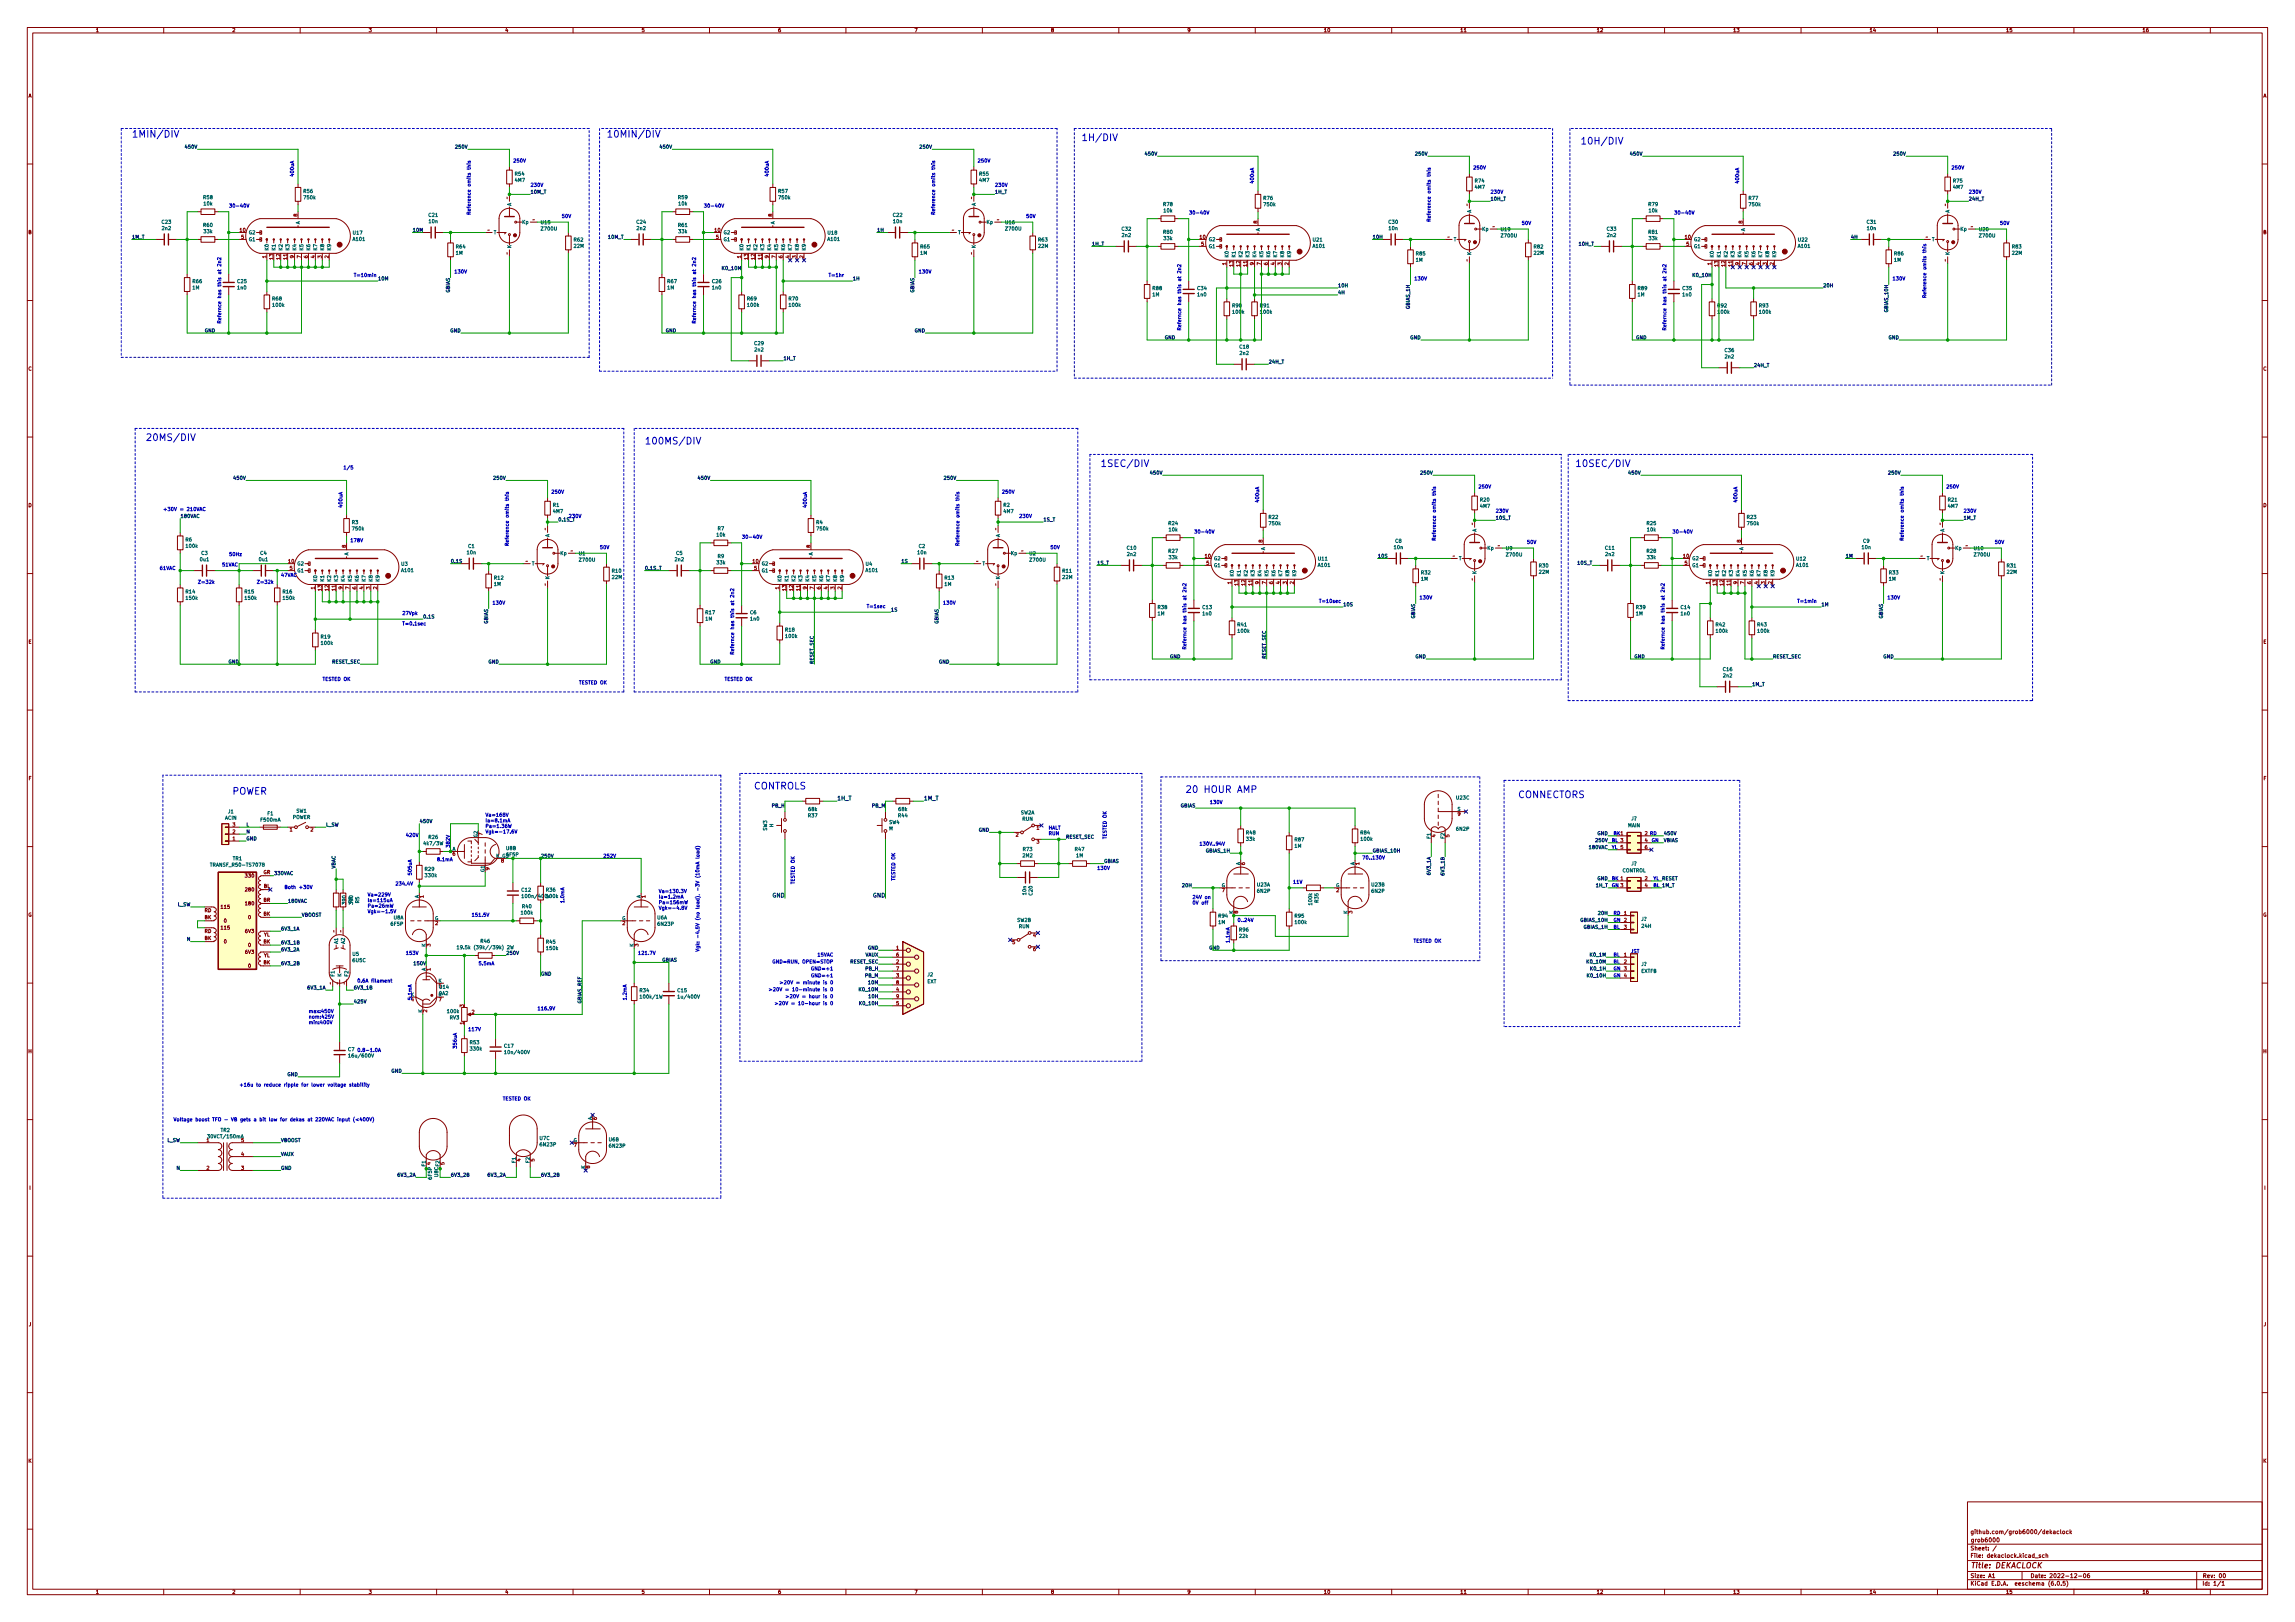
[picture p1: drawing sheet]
<svg xmlns="http://www.w3.org/2000/svg" width="841mm" height="594mm" viewBox="0 0 841 594" stroke-linecap="round" stroke-linejoin="round" font-family="sans-serif">
<defs><g id="words">
<g font-size="3.5" fill="#0000c2">
<text x="48.3" y="50.4">1MIN/DIV</text>
<text x="222.2" y="50.4">10MIN/DIV</text>
<text x="396.2" y="51.6">1H/DIV</text>
<text x="579.1" y="52.9">10H/DIV</text>
<text x="53.3" y="161.5">20MS/DIV</text>
<text x="236.2" y="162.8">100MS/DIV</text>
<text x="403.2" y="171">1SEC/DIV</text>
<text x="577.2" y="171">10SEC/DIV</text>
<text x="85.1" y="291">POWER</text>
<text x="276.2" y="289.1">CONTROLS</text>
<text x="434.3" y="290.4">20 HOUR AMP</text>
<text x="556.3" y="292.3">CONNECTORS</text>
</g>
<text font-size="2.8" fill="#840000" x="722" y="574.4">Title: DEKACLOCK</text>
<g font-size="2.1" fill="#0f0f0f">
<text x="306.7" y="293.1">1H_T</text>
<text x="338.5" y="293.1">1M_T</text>
<text x="283" y="328.7">GND</text>
<text x="319.8" y="328.7">GND</text>
</g>
<g font-size="2.1" fill="#840000">
<text x="722" y="561.8">github.com/grob6000/dekaclock</text>
<text x="722" y="567.8">Sheet: /</text>
<text x="722" y="564.8">grob6000</text>
<text x="722" y="570.5">File: dekaclock.kicad_sch</text>
<text x="722" y="580.7">KiCad E.D.A. eeschema (6.0.5)</text>
<text x="722" y="577.9">Size: A1</text>
<text x="744" y="577.9">Date: 2022-12-06</text>
<text x="807" y="577.9">Rev: 00</text>
<text x="807" y="580.7">Id: 1/1</text>
</g>
<g font-size="1.8" fill="#840000">
<text x="35" y="11.7">1</text>
<text x="85" y="11.7">2</text>
<text x="135" y="11.7">3</text>
<text x="185" y="11.7">4</text>
<text x="235" y="11.7">5</text>
<text x="285" y="11.7">6</text>
<text x="335" y="11.7">7</text>
<text x="385" y="11.7">8</text>
<text x="435" y="11.7">9</text>
<text x="485" y="11.7">10</text>
<text x="535" y="11.7">11</text>
<text x="585" y="11.7">12</text>
<text x="635" y="11.7">13</text>
<text x="685" y="11.7">14</text>
<text x="735" y="11.7">15</text>
<text x="785" y="11.7">16</text>
<text x="10.3" y="35.7">A</text>
<text x="829.3" y="35.7">A</text>
<text x="10.3" y="85.7">B</text>
<text x="829.3" y="85.7">B</text>
<text x="10.3" y="135.7">C</text>
<text x="829.3" y="135.7">C</text>
<text x="10.3" y="185.7">D</text>
<text x="829.3" y="185.7">D</text>
<text x="10.4" y="235.7">E</text>
<text x="829.4" y="235.7">E</text>
<text x="10.4" y="285.7">F</text>
<text x="829.4" y="285.7">F</text>
<text x="90" y="321.4">330</text>
<text x="90" y="326.5">280</text>
<text x="96.6" y="325.2">BL</text>
<text x="10.3" y="335.7">G</text>
<text x="74.9" y="334.1">RD</text>
<text x="81.1" y="332.8">115</text>
<text x="90" y="331.5">180</text>
<text x="96.5" y="335.4">BK</text>
<text x="96.5" y="330.3">BR</text>
<text x="829.3" y="335.7">G</text>
<text x="74.9" y="336.6">BK</text>
<text x="74.9" y="341.7">RD</text>
<text x="81.1" y="340.4">115</text>
<text x="82.1" y="337.9">0</text>
<text x="89.9" y="341.7">6V3</text>
<text x="90.9" y="336.6">0</text>
<text x="74.9" y="344.2">BK</text>
<text x="82.1" y="345.5">0</text>
<text x="90.9" y="346.8">0</text>
<text x="96.5" y="345.5">BK</text>
<text x="96.7" y="343">YL</text>
<text x="89.9" y="349.3">6V3</text>
<text x="96.5" y="353.1">BK</text>
<text x="96.7" y="350.6">YL</text>
<text x="90.9" y="354.4">0</text>
<text x="10.3" y="385.7">H</text>
<text x="829.3" y="385.7">H</text>
<text x="10.7" y="435.7">I</text>
<text x="829.7" y="435.7">I</text>
<text x="10.5" y="485.7">J</text>
<text x="829.5" y="485.7">J</text>
<text x="10.3" y="535.7">K</text>
<text x="829.3" y="535.7">K</text>
<text x="35" y="583.7">1</text>
<text x="85" y="583.7">2</text>
<text x="135" y="583.7">3</text>
<text x="185" y="583.7">4</text>
<text x="235" y="583.7">5</text>
<text x="285" y="583.7">6</text>
<text x="335" y="583.7">7</text>
<text x="385" y="583.7">8</text>
<text x="435" y="583.7">9</text>
<text x="485" y="583.7">10</text>
<text x="535" y="583.7">11</text>
<text x="585" y="583.7">12</text>
<text x="635" y="583.7">13</text>
<text x="685" y="583.7">14</text>
<text x="735" y="583.7">15</text>
<text x="785" y="583.7">16</text>
</g>
<g font-size="1.8" fill="#0f0f0f">
<text x="68.3" y="54.4">450V</text>
<text x="167.3" y="54.4">250V</text>
<text x="242.2" y="54.4">450V</text>
<text x="337.5" y="54.4">250V</text>
<text x="420" y="57">450V</text>
<text x="519.1" y="57">250V</text>
<text x="597.8" y="57">450V</text>
<text x="694.4" y="57">250V</text>
<text x="194.3" y="70.9">10M_T</text>
<text x="364.5" y="70.9">1H_T</text>
<text x="546.1" y="73.5">10H_T</text>
<text x="721.4" y="73.5">24H_T</text>
<text x="48.3" y="87.4">1M_T</text>
<text x="151.1" y="84.9">10M</text>
<text x="223.1" y="87.4">10M_T</text>
<text x="321.3" y="84.9">1H</text>
<text x="400" y="90">1H_T</text>
<text x="502.9" y="87.4">10H</text>
<text x="578.9" y="90">10H_T</text>
<text x="678.2" y="87.4">4H</text>
<text x="265.1" y="98.9">K0_10M</text>
<text x="620.9" y="101.4">K0_10H</text>
<text x="138.4" y="102.7">10M</text>
<text x="164.8" y="107.3" transform="rotate(-90 164.8 107.3)">GBIAS</text>
<text x="312.4" y="102.7">1H</text>
<text x="335" y="107.3" transform="rotate(-90 335 107.3)">GBIAS</text>
<text x="490.2" y="105.2">10H</text>
<text x="490.2" y="107.8">4H</text>
<text x="668" y="105.2">20H</text>
<text x="516.6" y="113.1" transform="rotate(-90 516.6 113.1)">GBIAS_1H</text>
<text x="691.9" y="114" transform="rotate(-90 691.9 114)">GBIAS_10H</text>
<text x="74.9" y="121.7">GND</text>
<text x="165" y="121.7">GND</text>
<text x="243.8" y="121.7">GND</text>
<text x="335.2" y="121.7">GND</text>
<text x="426.7" y="124.3">GND</text>
<text x="516.8" y="124.3">GND</text>
<text x="599.4" y="124.3">GND</text>
<text x="692" y="124.3">GND</text>
<text x="287" y="131.9">1H_T</text>
<text x="464.8" y="133.2">24H_T</text>
<text x="642.6" y="134.4">24H_T</text>
<text x="422" y="173.8">450V</text>
<text x="521" y="173.8">250V</text>
<text x="597.2" y="173.8">450V</text>
<text x="692.5" y="173.8">250V</text>
<text x="86" y="175.7">450V</text>
<text x="181.3" y="175.7">250V</text>
<text x="256.2" y="175.7">450V</text>
<text x="346.4" y="175.7">250V</text>
<text x="66" y="189.7">180VAC</text>
<text x="204.5" y="190.9">0.1S_T</text>
<text x="382.3" y="190.9">1S_T</text>
<text x="548" y="190.3">10S_T</text>
<text x="719.5" y="190.3">1M_T</text>
<text x="165.1" y="206.2">0.1S</text>
<text x="236.2" y="208.7">0.1S_T</text>
<text x="330.2" y="206.2">1S</text>
<text x="402" y="206.8">1S_T</text>
<text x="504.8" y="204.3">10S</text>
<text x="578.4" y="206.8">10S_T</text>
<text x="676.3" y="204.3">1M</text>
<text x="154.9" y="226.5">0.1S</text>
<text x="326.4" y="224">1S</text>
<text x="492.1" y="222.1">10S</text>
<text x="518.5" y="226.7" transform="rotate(-90 518.5 226.7)">GBIAS</text>
<text x="667.4" y="222.1">1M</text>
<text x="690" y="226.7" transform="rotate(-90 690 226.7)">GBIAS</text>
<text x="178.8" y="228.6" transform="rotate(-90 178.8 228.6)">GBIAS</text>
<text x="343.9" y="228.6" transform="rotate(-90 343.9 228.6)">GBIAS</text>
<text x="83.7" y="243">GND</text>
<text x="121.6" y="243">RESET_SEC</text>
<text x="178.9" y="243">GND</text>
<text x="260.2" y="243">GND</text>
<text x="298.2" y="243.3" transform="rotate(-90 298.2 243.3)">RESET_SEC</text>
<text x="344.1" y="243">GND</text>
<text x="428.6" y="241.1">GND</text>
<text x="463.9" y="241.4" transform="rotate(-90 463.9 241.4)">RESET_SEC</text>
<text x="518.7" y="241.1">GND</text>
<text x="598.8" y="241.1">GND</text>
<text x="649.6" y="241.1">RESET_SEC</text>
<text x="690.1" y="241.1">GND</text>
<text x="642" y="251.3">1M_T</text>
<text x="282.9" y="295.7">PB_H</text>
<text x="319.6" y="295.7">PB_M</text>
<text x="432.5" y="295.7">GBIAS</text>
<text x="90.2" y="302.7">L</text>
<text x="90.2" y="305.2">N</text>
<text x="119.4" y="302.7">L_SW</text>
<text x="153.7" y="301.4">450V</text>
<text x="358.7" y="304.6">GND</text>
<text x="585.4" y="305.9">GND</text>
<text x="609.6" y="305.9">450V</text>
<text x="90.2" y="307.8">GND</text>
<text x="390.5" y="307.2">RESET_SEC</text>
<text x="582.6" y="311">180VAC</text>
<text x="585.1" y="308.4">250V</text>
<text x="609.6" y="308.4">VBIAS</text>
<text x="198.1" y="314.1">250V</text>
<text x="404.5" y="316">GBIAS</text>
<text x="442" y="312.2">GBIAS_1H</text>
<text x="502.9" y="312.2">GBIAS_10H</text>
<text x="122.9" y="318.2" transform="rotate(-90 122.9 318.2)">VBAC</text>
<text x="524.2" y="320.2" transform="rotate(-90 524.2 320.2)">6V3_1A</text>
<text x="529.3" y="320.2" transform="rotate(-90 529.3 320.2)">6V3_1B</text>
<text x="585.4" y="322.4">GND</text>
<text x="433.6" y="324.9">20H</text>
<text x="585" y="324.9">1H_T</text>
<text x="64.9" y="331.9">L_SW</text>
<text x="105.4" y="330.6">180VAC</text>
<text x="110.5" y="335.7">VBOOST</text>
<text x="586" y="335.1">20H</text>
<text x="102.9" y="340.8">6V3_1A</text>
<text x="579.5" y="337.6">GBIAS_10H</text>
<text x="580.4" y="340.2">GBIAS_1H</text>
<text x="68.6" y="344.6">N</text>
<text x="102.9" y="345.9">6V3_1B</text>
<text x="318" y="347.8">GND</text>
<text x="443.1" y="347.8">GND</text>
<text x="102.9" y="348.4">6V3_2A</text>
<text x="102.9" y="353.5">6V3_2B</text>
<text x="152.1" y="353.5">150V</text>
<text x="185.4" y="349.7">250V</text>
<text x="242.6" y="352.2">GBIAS</text>
<text x="311.4" y="352.9">RESET_SEC</text>
<text x="317" y="350.3">VAUX</text>
<text x="582" y="352.9">K0_10M</text>
<text x="582.9" y="350.3">K0_1M</text>
<text x="198.1" y="357.3">GND</text>
<text x="317" y="358">PB_M</text>
<text x="317.2" y="355.4">PB_H</text>
<text x="582.2" y="358">K0_10H</text>
<text x="583.1" y="355.4">K0_1H</text>
<text x="113" y="362.4">6V3_1A</text>
<text x="129.5" y="362.4">6V3_1B</text>
<text x="315.3" y="363">K0_10M</text>
<text x="318.5" y="360.5">10M</text>
<text x="318.7" y="365.6">10H</text>
<text x="129.5" y="367.5">425V</text>
<text x="213.1" y="367.7" transform="rotate(-90 213.1 367.7)">GBIAS_REF</text>
<text x="315.5" y="368.1">K0_10H</text>
<text x="105.3" y="394.1">GND</text>
<text x="143.4" y="392.9">GND</text>
<text x="61.1" y="418.3">L_SW</text>
<text x="102.9" y="418.3">VBOOST</text>
<text x="102.9" y="423.4">VAUX</text>
<text x="64.8" y="428.4">N</text>
<text x="102.9" y="428.4">GND</text>
<text x="146" y="431">6V3_2A</text>
<text x="165.1" y="431">6V3_2B</text>
<text x="179" y="431">6V3_2A</text>
<text x="198.1" y="431">6V3_2B</text>
</g>
<g font-size="1.8" fill="#0000c2">
<text x="188" y="59.5">250V</text>
<text x="358.1" y="59.5">250V</text>
<text x="107.7" y="64.8" transform="rotate(-90 107.7 64.8)">400uA</text>
<text x="281.7" y="64.8" transform="rotate(-90 281.7 64.8)">400uA</text>
<text x="539.8" y="62">250V</text>
<text x="715" y="62">250V</text>
<text x="194.3" y="68.4">230V</text>
<text x="364.5" y="68.4">230V</text>
<text x="459.5" y="67.4" transform="rotate(-90 459.5 67.4)">400uA</text>
<text x="546.1" y="70.9">230V</text>
<text x="637.3" y="67.4" transform="rotate(-90 637.3 67.4)">400uA</text>
<text x="721.4" y="70.9">230V</text>
<text x="83.8" y="76">30-40V</text>
<text x="257.8" y="76">30-40V</text>
<text x="172.5" y="78.8" transform="rotate(-90 172.5 78.8)">Reference omits this</text>
<text x="205.7" y="79.8">50V</text>
<text x="342.6" y="78.8" transform="rotate(-90 342.6 78.8)">Reference omits this</text>
<text x="375.9" y="79.8">50V</text>
<text x="435.6" y="78.6">30-40V</text>
<text x="524.2" y="81.4" transform="rotate(-90 524.2 81.4)">Reference omits this</text>
<text x="557.5" y="82.4">50V</text>
<text x="613.4" y="78.6">30-40V</text>
<text x="732.8" y="82.4">50V</text>
<text x="129.5" y="101.4">T=10min</text>
<text x="166.4" y="100.1">130V</text>
<text x="303.5" y="101.4">T=1hr</text>
<text x="336.5" y="100.1">130V</text>
<text x="518.2" y="102.7">130V</text>
<text x="693.4" y="102.7">130V</text>
<text x="705.9" y="109.3" transform="rotate(-90 705.9 109.3)">Reference omits this</text>
<text x="81" y="114.4" transform="rotate(-90 81 114.4)">Refernce has this at 2n2</text>
<text x="255" y="114.4" transform="rotate(-90 255 114.4)">Refernce has this at 2n2</text>
<text x="432.8" y="116.9" transform="rotate(-90 432.8 116.9)">Refernce has this at 2n2</text>
<text x="610.6" y="116.9" transform="rotate(-90 610.6 116.9)">Refernce has this at 2n2</text>
<text x="125.7" y="171.9">1/5</text>
<text x="541.7" y="178.9">250V</text>
<text x="713.1" y="178.9">250V</text>
<text x="201.9" y="180.8">250V</text>
<text x="367" y="180.8">250V</text>
<text x="461.4" y="184.2" transform="rotate(-90 461.4 184.2)">400uA</text>
<text x="636.6" y="184.2" transform="rotate(-90 636.6 184.2)">400uA</text>
<text x="59.7" y="187.1">+30V = 210VAC</text>
<text x="125.5" y="186.1" transform="rotate(-90 125.5 186.1)">400uA</text>
<text x="208.3" y="189.7">230V</text>
<text x="295.6" y="186.1" transform="rotate(-90 295.6 186.1)">400uA</text>
<text x="373.4" y="189.7">230V</text>
<text x="548" y="187.8">230V</text>
<text x="719.5" y="187.8">230V</text>
<text x="271.8" y="197.3">30-40V</text>
<text x="437.5" y="195.4">30-40V</text>
<text x="612.8" y="195.4">30-40V</text>
<text x="83.8" y="203.6">50Hz</text>
<text x="128.3" y="198.6">178V</text>
<text x="186.4" y="200.1" transform="rotate(-90 186.4 200.1)">Reference omits this</text>
<text x="219.7" y="201.1">50V</text>
<text x="351.5" y="200.1" transform="rotate(-90 351.5 200.1)">Reference omits this</text>
<text x="384.8" y="201.1">50V</text>
<text x="526.2" y="198.2" transform="rotate(-90 526.2 198.2)">Reference omits this</text>
<text x="559.4" y="199.2">50V</text>
<text x="697.6" y="198.2" transform="rotate(-90 697.6 198.2)">Reference omits this</text>
<text x="730.9" y="199.2">50V</text>
<text x="58.4" y="208.7">61VAC</text>
<text x="81.3" y="207.5">51VAC</text>
<text x="72.4" y="213.8">Z=32k</text>
<text x="94" y="213.8">Z=32k</text>
<text x="102.9" y="211.3">47VAC</text>
<text x="180.3" y="221.4">130V</text>
<text x="345.4" y="221.4">130V</text>
<text x="483.2" y="220.8">T=10sec</text>
<text x="520.1" y="219.5">130V</text>
<text x="658.5" y="220.8">T=1min</text>
<text x="691.5" y="219.5">130V</text>
<text x="147.3" y="225.2">27Vpk</text>
<text x="317.5" y="222.7">T=1sec</text>
<text x="147.3" y="229">T=0.1sec</text>
<text x="434.7" y="233.8" transform="rotate(-90 434.7 233.8)">Refernce has this at 2n2</text>
<text x="610" y="233.8" transform="rotate(-90 610 233.8)">Refernce has this at 2n2</text>
<text x="269" y="235.7" transform="rotate(-90 269 235.7)">Refernce has this at 2n2</text>
<text x="118.1" y="249.4">TESTED OK</text>
<text x="212.1" y="250.6">TESTED OK</text>
<text x="265.4" y="249.4">TESTED OK</text>
<text x="177.8" y="299.1">Va=168V</text>
<text x="443.2" y="294.5">130V</text>
<text x="177.8" y="301.2">Ia=8.1mA</text>
<text x="177.8" y="303.2">Pa=1.36W</text>
<text x="177.8" y="305.2">Vgk=-17.6V</text>
<text x="384.2" y="303.8">HALT</text>
<text x="384.2" y="305.9">RUN</text>
<text x="591.2" y="305.9">BK 1</text>
<text x="602.8" y="305.9">2 RD</text>
<text x="148.6" y="306.5">420V</text>
<text x="164.8" y="310.6" transform="rotate(-90 164.8 310.6)">382V</text>
<text x="405.5" y="307.4" transform="rotate(-90 405.5 307.4)">TESTED OK</text>
<text x="439.4" y="309.7">130V..94V</text>
<text x="590.5" y="311">YL 5</text>
<text x="590.5" y="308.4">BL 3</text>
<text x="605.2" y="308.4">GN</text>
<text x="160" y="315.4">8.1mA</text>
<text x="221" y="314.1">252V</text>
<text x="499.1" y="314.8">70..130V</text>
<text x="150.9" y="320.7" transform="rotate(-90 150.9 320.7)">505uA</text>
<text x="291.2" y="323.9" transform="rotate(-90 291.2 323.9)">TESTED OK</text>
<text x="328" y="322.7" transform="rotate(-90 328 322.7)">TESTED OK</text>
<text x="402" y="318.6">130V</text>
<text x="473.7" y="323.7">11V</text>
<text x="590.5" y="322.4">BK 1</text>
<text x="605.8" y="322.4">YL RESET</text>
<text x="104.1" y="325.6">Both +30V</text>
<text x="134.6" y="328.3">Va=229V</text>
<text x="144.8" y="324.3">234.4V</text>
<text x="241.3" y="327.1">Va=130.3V</text>
<text x="241.3" y="329.1">Ia=1.2mA</text>
<text x="436.9" y="329.2">24V on</text>
<text x="590.5" y="324.9">GN 3</text>
<text x="605.8" y="324.9">BL 1M_T</text>
<text x="134.6" y="330.4">Ia=115uA</text>
<text x="134.6" y="332.4">Pa=26mW</text>
<text x="134.6" y="334.5">Vgk=-1.5V</text>
<text x="172.7" y="335.7">151.5V</text>
<text x="206.7" y="330.9" transform="rotate(-90 206.7 330.9)">1.0mA</text>
<text x="241.3" y="331.1">Pa=156mW</text>
<text x="241.3" y="333.2">Vgk=-4.8V</text>
<text x="436.9" y="331.3">0V off</text>
<text x="591.2" y="335.1">RD</text>
<text x="453.4" y="337.6">0..24V</text>
<text x="591.2" y="340.2">BL</text>
<text x="591.2" y="337.6">GN</text>
<text x="450.6" y="345.5" transform="rotate(-90 450.6 345.5)">1.1mA</text>
<text x="518.2" y="345.3">TESTED OK</text>
<text x="148.6" y="349.7">153V</text>
<text x="175.3" y="353.5">5.5mA</text>
<text x="233.7" y="349.7">121.7V</text>
<text x="256.3" y="348.7" transform="rotate(-90 256.3 348.7)">Vgk: -4.5V (no load), -3V (10mA load)</text>
<text x="284.8" y="352.9">GND=RUN, OPEN=STOP</text>
<text x="299.7" y="350.3">15VAC</text>
<text x="591.2" y="350.3">BL</text>
<text x="591.2" y="352.9">BL</text>
<text x="597.5" y="349.1">JST</text>
<text x="130.8" y="359.9">0.6A filament</text>
<text x="298.5" y="355.4">GND=+1</text>
<text x="298.5" y="358">GND=+1</text>
<text x="591.2" y="355.4">GN</text>
<text x="591.2" y="358">GN</text>
<text x="150.5" y="364.9">K</text>
<text x="287.4" y="363">&gt;20V = 10-minute is 0</text>
<text x="290" y="360.5">&gt;20V = minute is 0</text>
<text x="291.9" y="365.6">&gt;20V = hour is 0</text>
<text x="113" y="371">max:450V</text>
<text x="150.9" y="366.5" transform="rotate(-90 150.9 366.5)">5.1mA</text>
<text x="196.8" y="370">116.9V</text>
<text x="229.6" y="366.5" transform="rotate(-90 229.6 366.5)">1.2mA</text>
<text x="289.3" y="368.1">&gt;20V = 10-hour is 0</text>
<text x="113" y="373.1">nom:425V</text>
<text x="113" y="375.1">min:400V</text>
<text x="171.4" y="377.6">117V</text>
<text x="130.8" y="385.3">0.8-1.0A</text>
<text x="167.4" y="384.2" transform="rotate(-90 167.4 384.2)">356uA</text>
<text x="87.6" y="398">+16u to reduce ripple for lower voltage stability</text>
<text x="184.1" y="403">TESTED OK</text>
<text x="63.5" y="410.7">Voltage boost TFO - VB gets a bit low for dekas at 220VAC input (&lt;400V)</text>
</g>
<g font-size="1.8" fill="#006464">
<text x="188.8" y="64.3">R54</text>
<text x="359" y="64.3">R55</text>
<text x="111.3" y="70.7">R56</text>
<text x="188.8" y="66.6">4M7</text>
<text x="285.3" y="70.7">R57</text>
<text x="358.9" y="66.6">4M7</text>
<text x="540.6" y="69.2">4M7</text>
<text x="540.6" y="66.8">R74</text>
<text x="715.8" y="69.2">4M7</text>
<text x="715.8" y="66.8">R75</text>
<text x="74.6" y="72.9">R58</text>
<text x="74.7" y="75.2">10k</text>
<text x="111.4" y="73">750k</text>
<text x="187.3" y="75.5" transform="rotate(-90 187.3 75.5)">A</text>
<text x="248.6" y="72.9">R59</text>
<text x="248.7" y="75.2">10k</text>
<text x="285.4" y="73">750k</text>
<text x="357.5" y="75.5" transform="rotate(-90 357.5 75.5)">A</text>
<text x="426.4" y="75.5">R78</text>
<text x="426.5" y="77.8">10k</text>
<text x="463.1" y="73.2">R76</text>
<text x="463.2" y="75.5">750k</text>
<text x="604.2" y="75.5">R79</text>
<text x="604.3" y="77.8">10k</text>
<text x="640.9" y="73.2">R77</text>
<text x="641" y="75.5">750k</text>
<text x="59.3" y="81.9">C23</text>
<text x="74.6" y="83.1">R60</text>
<text x="109.9" y="82.3" transform="rotate(-90 109.9 82.3)">A</text>
<text x="157.1" y="79.4">C21</text>
<text x="157.2" y="81.7">10n</text>
<text x="191.4" y="82">Kp</text>
<text x="198.3" y="82.1">U15</text>
<text x="233.3" y="81.9">C24</text>
<text x="248.6" y="83.1">R61</text>
<text x="283.8" y="82.3" transform="rotate(-90 283.8 82.3)">A</text>
<text x="327.3" y="79.4">C22</text>
<text x="327.4" y="81.7">10n</text>
<text x="361.6" y="82">Kp</text>
<text x="368.5" y="82.1">U16</text>
<text x="508.9" y="81.9">C30</text>
<text x="539.1" y="78.1" transform="rotate(-90 539.1 78.1)">A</text>
<text x="684.2" y="81.9">C31</text>
<text x="714.4" y="78.1" transform="rotate(-90 714.4 78.1)">A</text>
<text x="59.4" y="84.2">2n2</text>
<text x="74.7" y="85.4">33k</text>
<text x="91.1" y="85.8">G2</text>
<text x="91.1" y="88.3">G1</text>
<text x="129.4" y="88.2">A101</text>
<text x="129.4" y="85.9">U17</text>
<text x="180.8" y="85.8">T</text>
<text x="198.5" y="84.4">Z700U</text>
<text x="210.4" y="88.4">R62</text>
<text x="233.4" y="84.2">2n2</text>
<text x="248.7" y="85.4">33k</text>
<text x="265" y="85.8">G2</text>
<text x="265" y="88.3">G1</text>
<text x="303.4" y="88.2">A101</text>
<text x="303.4" y="85.9">U18</text>
<text x="351" y="85.8">T</text>
<text x="368.7" y="84.4">Z700U</text>
<text x="380.5" y="88.4">R63</text>
<text x="411.1" y="84.5">C32</text>
<text x="411.2" y="86.8">2n2</text>
<text x="426.4" y="85.6">R80</text>
<text x="426.5" y="87.9">33k</text>
<text x="442.8" y="88.3">G2</text>
<text x="461.6" y="84.8" transform="rotate(-90 461.6 84.8)">A</text>
<text x="481.2" y="88.4">U21</text>
<text x="509" y="84.2">10n</text>
<text x="532.6" y="88.3">T</text>
<text x="543.2" y="84.5">Kp</text>
<text x="550.1" y="84.6">U19</text>
<text x="550.3" y="86.9">Z700U</text>
<text x="588.9" y="84.5">C33</text>
<text x="589" y="86.8">2n2</text>
<text x="604.2" y="85.6">R81</text>
<text x="604.3" y="87.9">33k</text>
<text x="620.6" y="88.3">G2</text>
<text x="639.4" y="84.8" transform="rotate(-90 639.4 84.8)">A</text>
<text x="659" y="88.4">U22</text>
<text x="684.3" y="84.2">10n</text>
<text x="707.9" y="88.3">T</text>
<text x="718.5" y="84.5">Kp</text>
<text x="725.4" y="84.6">U20</text>
<text x="725.5" y="86.9">Z700U</text>
<text x="98.4" y="91.9" transform="rotate(-90 98.4 91.9)">K0</text>
<text x="101" y="91.9" transform="rotate(-90 101 91.9)">K1</text>
<text x="103.5" y="91.9" transform="rotate(-90 103.5 91.9)">K2</text>
<text x="106" y="91.9" transform="rotate(-90 106 91.9)">K3</text>
<text x="108.6" y="91.9" transform="rotate(-90 108.6 91.9)">K4</text>
<text x="111.1" y="91.9" transform="rotate(-90 111.1 91.9)">K5</text>
<text x="113.7" y="91.9" transform="rotate(-90 113.7 91.9)">K6</text>
<text x="116.2" y="91.9" transform="rotate(-90 116.2 91.9)">K7</text>
<text x="118.7" y="91.9" transform="rotate(-90 118.7 91.9)">K8</text>
<text x="121.3" y="91.9" transform="rotate(-90 121.3 91.9)">K9</text>
<text x="167.1" y="93.3">1M</text>
<text x="167.2" y="91">R64</text>
<text x="187.3" y="91" transform="rotate(-90 187.3 91)">K</text>
<text x="210.4" y="90.8">22M</text>
<text x="272.4" y="91.9" transform="rotate(-90 272.4 91.9)">K0</text>
<text x="275" y="91.9" transform="rotate(-90 275 91.9)">K1</text>
<text x="277.5" y="91.9" transform="rotate(-90 277.5 91.9)">K2</text>
<text x="280" y="91.9" transform="rotate(-90 280 91.9)">K3</text>
<text x="282.6" y="91.9" transform="rotate(-90 282.6 91.9)">K4</text>
<text x="285.1" y="91.9" transform="rotate(-90 285.1 91.9)">K5</text>
<text x="287.7" y="91.9" transform="rotate(-90 287.7 91.9)">K6</text>
<text x="290.2" y="91.9" transform="rotate(-90 290.2 91.9)">K7</text>
<text x="292.7" y="91.9" transform="rotate(-90 292.7 91.9)">K8</text>
<text x="295.3" y="91.9" transform="rotate(-90 295.3 91.9)">K9</text>
<text x="337.2" y="93.3">1M</text>
<text x="337.4" y="91">R65</text>
<text x="357.5" y="91" transform="rotate(-90 357.5 91)">K</text>
<text x="380.5" y="90.8">22M</text>
<text x="442.8" y="90.9">G1</text>
<text x="450.2" y="94.4" transform="rotate(-90 450.2 94.4)">K0</text>
<text x="452.8" y="94.4" transform="rotate(-90 452.8 94.4)">K1</text>
<text x="455.3" y="94.4" transform="rotate(-90 455.3 94.4)">K2</text>
<text x="457.8" y="94.4" transform="rotate(-90 457.8 94.4)">K3</text>
<text x="460.4" y="94.4" transform="rotate(-90 460.4 94.4)">K4</text>
<text x="462.9" y="94.4" transform="rotate(-90 462.9 94.4)">K5</text>
<text x="465.5" y="94.4" transform="rotate(-90 465.5 94.4)">K6</text>
<text x="468" y="94.4" transform="rotate(-90 468 94.4)">K7</text>
<text x="470.5" y="94.4" transform="rotate(-90 470.5 94.4)">K8</text>
<text x="473.1" y="94.4" transform="rotate(-90 473.1 94.4)">K9</text>
<text x="481.2" y="90.8">A101</text>
<text x="518.8" y="95.8">1M</text>
<text x="519" y="93.5">R85</text>
<text x="539.1" y="93.5" transform="rotate(-90 539.1 93.5)">K</text>
<text x="562.1" y="93.3">22M</text>
<text x="562.2" y="91">R82</text>
<text x="620.6" y="90.9">G1</text>
<text x="628" y="94.4" transform="rotate(-90 628 94.4)">K0</text>
<text x="630.6" y="94.4" transform="rotate(-90 630.6 94.4)">K1</text>
<text x="633.1" y="94.4" transform="rotate(-90 633.1 94.4)">K2</text>
<text x="635.6" y="94.4" transform="rotate(-90 635.6 94.4)">K3</text>
<text x="638.2" y="94.4" transform="rotate(-90 638.2 94.4)">K4</text>
<text x="640.7" y="94.4" transform="rotate(-90 640.7 94.4)">K5</text>
<text x="643.3" y="94.4" transform="rotate(-90 643.3 94.4)">K6</text>
<text x="645.8" y="94.4" transform="rotate(-90 645.8 94.4)">K7</text>
<text x="648.3" y="94.4" transform="rotate(-90 648.3 94.4)">K8</text>
<text x="650.9" y="94.4" transform="rotate(-90 650.9 94.4)">K9</text>
<text x="659" y="90.8">A101</text>
<text x="694.1" y="95.8">1M</text>
<text x="694.2" y="93.5">R86</text>
<text x="714.4" y="93.5" transform="rotate(-90 714.4 93.5)">K</text>
<text x="737.4" y="93.3">22M</text>
<text x="737.4" y="91">R83</text>
<text x="70.5" y="106">1M</text>
<text x="70.7" y="103.7">R66</text>
<text x="87" y="103.7">C25</text>
<text x="87.1" y="106">1n0</text>
<text x="244.5" y="106">1M</text>
<text x="244.6" y="103.7">R67</text>
<text x="261" y="103.7">C26</text>
<text x="261.1" y="106">1n0</text>
<text x="422.5" y="106.2">R88</text>
<text x="438.8" y="106.2">C34</text>
<text x="600.3" y="106.2">R89</text>
<text x="616.6" y="106.2">C35</text>
<text x="99.9" y="110">R68</text>
<text x="100" y="112.3">100k</text>
<text x="273.9" y="110">R69</text>
<text x="274" y="112.3">100k</text>
<text x="289.1" y="110">R70</text>
<text x="289.2" y="112.3">100k</text>
<text x="422.3" y="108.5">1M</text>
<text x="438.9" y="108.5">1n0</text>
<text x="451.7" y="112.6">R90</text>
<text x="461.8" y="112.6">R91</text>
<text x="600.1" y="108.5">1M</text>
<text x="616.7" y="108.5">1n0</text>
<text x="629.5" y="112.6">R92</text>
<text x="644.7" y="112.6">R93</text>
<text x="451.8" y="114.9">100k</text>
<text x="462" y="114.9">100k</text>
<text x="629.6" y="114.9">100k</text>
<text x="644.8" y="114.9">100k</text>
<text x="276.5" y="126.4">C29</text>
<text x="276.6" y="128.7">2n2</text>
<text x="454.3" y="127.7">C18</text>
<text x="454.4" y="130">2n2</text>
<text x="632.1" y="128.9">C36</text>
<text x="632.2" y="131.2">2n2</text>
<text x="202.6" y="185.6">R1</text>
<text x="367.7" y="185.6">R2</text>
<text x="542.5" y="183.7">R20</text>
<text x="713.9" y="183.7">R21</text>
<text x="129" y="191.9">R3</text>
<text x="202.7" y="187.9">4M7</text>
<text x="299.1" y="191.9">R4</text>
<text x="367.8" y="187.9">4M7</text>
<text x="465" y="190">R22</text>
<text x="542.5" y="186">4M7</text>
<text x="640.3" y="190">R23</text>
<text x="713.9" y="186">4M7</text>
<text x="129.2" y="194.3">750k</text>
<text x="201.3" y="196.8" transform="rotate(-90 201.3 196.8)">A</text>
<text x="262.7" y="196.5">10k</text>
<text x="263" y="194.2">R7</text>
<text x="299.4" y="194.3">750k</text>
<text x="366.4" y="196.8" transform="rotate(-90 366.4 196.8)">A</text>
<text x="428.3" y="192.3">R24</text>
<text x="428.4" y="194.6">10k</text>
<text x="465.1" y="192.4">750k</text>
<text x="541" y="194.9" transform="rotate(-90 541 194.9)">A</text>
<text x="603.5" y="192.3">R25</text>
<text x="603.7" y="194.6">10k</text>
<text x="640.4" y="192.4">750k</text>
<text x="712.5" y="194.9" transform="rotate(-90 712.5 194.9)">A</text>
<text x="68" y="198.3">R6</text>
<text x="68.3" y="200.6">100k</text>
<text x="73.8" y="203.2">C3</text>
<text x="95.4" y="203.2">C4</text>
<text x="127.6" y="203.5" transform="rotate(-90 127.6 203.5)">A</text>
<text x="171.2" y="203">10n</text>
<text x="171.6" y="200.7">C1</text>
<text x="205.4" y="203.3">Kp</text>
<text x="212.2" y="203.4">U1</text>
<text x="247.8" y="203.2">C5</text>
<text x="297.8" y="203.5" transform="rotate(-90 297.8 203.5)">A</text>
<text x="336.3" y="203">10n</text>
<text x="336.7" y="200.7">C2</text>
<text x="370.5" y="203.3">Kp</text>
<text x="377.3" y="203.4">U2</text>
<text x="413" y="201.3">C10</text>
<text x="413.1" y="203.6">2n2</text>
<text x="428.3" y="202.5">R27</text>
<text x="463.5" y="201.6" transform="rotate(-90 463.5 201.6)">A</text>
<text x="510.9" y="201.1">10n</text>
<text x="511.3" y="198.8">C8</text>
<text x="545.1" y="201.4">Kp</text>
<text x="551.9" y="201.5">U9</text>
<text x="552.2" y="203.8">Z700U</text>
<text x="588.3" y="201.3">C11</text>
<text x="588.4" y="203.6">2n2</text>
<text x="603.5" y="202.5">R28</text>
<text x="638.8" y="201.6" transform="rotate(-90 638.8 201.6)">A</text>
<text x="682.4" y="201.1">10n</text>
<text x="682.8" y="198.8">C9</text>
<text x="716.6" y="201.4">Kp</text>
<text x="723.4" y="201.5">U10</text>
<text x="723.6" y="203.8">Z700U</text>
<text x="73.4" y="205.5">0u1</text>
<text x="95" y="205.5">0u1</text>
<text x="108.8" y="207.1">G2</text>
<text x="108.8" y="209.6">G1</text>
<text x="147.1" y="207.2">U3</text>
<text x="147.2" y="209.5">A101</text>
<text x="194.8" y="207.1">T</text>
<text x="212.4" y="205.7">Z700U</text>
<text x="224.3" y="209.7">R10</text>
<text x="247.4" y="205.5">2n2</text>
<text x="262.7" y="206.7">33k</text>
<text x="263" y="204.4">R9</text>
<text x="279" y="207.1">G2</text>
<text x="279" y="209.6">G1</text>
<text x="317.3" y="207.2">U4</text>
<text x="317.4" y="209.5">A101</text>
<text x="359.9" y="207.1">T</text>
<text x="377.5" y="205.7">Z700U</text>
<text x="389.4" y="209.7">R11</text>
<text x="428.4" y="204.8">33k</text>
<text x="444.8" y="205.2">G2</text>
<text x="444.8" y="207.7">G1</text>
<text x="483.1" y="207.6">A101</text>
<text x="483.1" y="205.3">U11</text>
<text x="534.5" y="205.2">T</text>
<text x="564.1" y="207.8">R30</text>
<text x="603.7" y="204.8">33k</text>
<text x="620" y="205.2">G2</text>
<text x="620" y="207.7">G1</text>
<text x="658.4" y="207.6">A101</text>
<text x="658.4" y="205.3">U12</text>
<text x="706" y="205.2">T</text>
<text x="735.5" y="207.8">R31</text>
<text x="116.2" y="213.2" transform="rotate(-90 116.2 213.2)">K0</text>
<text x="118.7" y="213.2" transform="rotate(-90 118.7 213.2)">K1</text>
<text x="121.3" y="213.2" transform="rotate(-90 121.3 213.2)">K2</text>
<text x="123.8" y="213.2" transform="rotate(-90 123.8 213.2)">K3</text>
<text x="126.4" y="213.2" transform="rotate(-90 126.4 213.2)">K4</text>
<text x="128.9" y="213.2" transform="rotate(-90 128.9 213.2)">K5</text>
<text x="131.4" y="213.2" transform="rotate(-90 131.4 213.2)">K6</text>
<text x="134" y="213.2" transform="rotate(-90 134 213.2)">K7</text>
<text x="136.5" y="213.2" transform="rotate(-90 136.5 213.2)">K8</text>
<text x="139.1" y="213.2" transform="rotate(-90 139.1 213.2)">K9</text>
<text x="181" y="214.6">1M</text>
<text x="181.1" y="212.3">R12</text>
<text x="201.3" y="212.3" transform="rotate(-90 201.3 212.3)">K</text>
<text x="224.3" y="212">22M</text>
<text x="286.4" y="213.2" transform="rotate(-90 286.4 213.2)">K0</text>
<text x="288.9" y="213.2" transform="rotate(-90 288.9 213.2)">K1</text>
<text x="291.5" y="213.2" transform="rotate(-90 291.5 213.2)">K2</text>
<text x="294" y="213.2" transform="rotate(-90 294 213.2)">K3</text>
<text x="296.5" y="213.2" transform="rotate(-90 296.5 213.2)">K4</text>
<text x="299.1" y="213.2" transform="rotate(-90 299.1 213.2)">K5</text>
<text x="301.6" y="213.2" transform="rotate(-90 301.6 213.2)">K6</text>
<text x="304.2" y="213.2" transform="rotate(-90 304.2 213.2)">K7</text>
<text x="306.7" y="213.2" transform="rotate(-90 306.7 213.2)">K8</text>
<text x="309.2" y="213.2" transform="rotate(-90 309.2 213.2)">K9</text>
<text x="346.1" y="214.6">1M</text>
<text x="346.3" y="212.3">R13</text>
<text x="366.4" y="212.3" transform="rotate(-90 366.4 212.3)">K</text>
<text x="389.4" y="212">22M</text>
<text x="452.1" y="211.3" transform="rotate(-90 452.1 211.3)">K0</text>
<text x="454.7" y="211.3" transform="rotate(-90 454.7 211.3)">K1</text>
<text x="457.2" y="211.3" transform="rotate(-90 457.2 211.3)">K2</text>
<text x="459.7" y="211.3" transform="rotate(-90 459.7 211.3)">K3</text>
<text x="462.3" y="211.3" transform="rotate(-90 462.3 211.3)">K4</text>
<text x="464.8" y="211.3" transform="rotate(-90 464.8 211.3)">K5</text>
<text x="467.4" y="211.3" transform="rotate(-90 467.4 211.3)">K6</text>
<text x="469.9" y="211.3" transform="rotate(-90 469.9 211.3)">K7</text>
<text x="472.4" y="211.3" transform="rotate(-90 472.4 211.3)">K8</text>
<text x="475" y="211.3" transform="rotate(-90 475 211.3)">K9</text>
<text x="520.8" y="212.7">1M</text>
<text x="520.9" y="210.4">R32</text>
<text x="541" y="210.4" transform="rotate(-90 541 210.4)">K</text>
<text x="564" y="210.1">22M</text>
<text x="627.4" y="211.3" transform="rotate(-90 627.4 211.3)">K0</text>
<text x="629.9" y="211.3" transform="rotate(-90 629.9 211.3)">K1</text>
<text x="632.5" y="211.3" transform="rotate(-90 632.5 211.3)">K2</text>
<text x="635" y="211.3" transform="rotate(-90 635 211.3)">K3</text>
<text x="637.5" y="211.3" transform="rotate(-90 637.5 211.3)">K4</text>
<text x="640.1" y="211.3" transform="rotate(-90 640.1 211.3)">K5</text>
<text x="642.6" y="211.3" transform="rotate(-90 642.6 211.3)">K6</text>
<text x="645.2" y="211.3" transform="rotate(-90 645.2 211.3)">K7</text>
<text x="647.7" y="211.3" transform="rotate(-90 647.7 211.3)">K8</text>
<text x="650.2" y="211.3" transform="rotate(-90 650.2 211.3)">K9</text>
<text x="692.2" y="212.7">1M</text>
<text x="692.3" y="210.4">R33</text>
<text x="712.5" y="210.4" transform="rotate(-90 712.5 210.4)">K</text>
<text x="735.5" y="210.1">22M</text>
<text x="68.1" y="217.3">R14</text>
<text x="68.3" y="219.7">150k</text>
<text x="89.7" y="217.3">R15</text>
<text x="89.8" y="219.7">150k</text>
<text x="103.7" y="217.3">R16</text>
<text x="103.8" y="219.7">150k</text>
<text x="258.5" y="227.3">1M</text>
<text x="258.6" y="225">R17</text>
<text x="274.9" y="225">C6</text>
<text x="275" y="227.3">1n0</text>
<text x="424.2" y="225.4">1M</text>
<text x="424.4" y="223.1">R38</text>
<text x="440.7" y="223.1">C13</text>
<text x="440.8" y="225.4">1n0</text>
<text x="599.5" y="225.4">1M</text>
<text x="599.6" y="223.1">R39</text>
<text x="616" y="223.1">C14</text>
<text x="616" y="225.4">1n0</text>
<text x="117.7" y="233.9">R19</text>
<text x="287.8" y="231.3">R18</text>
<text x="288" y="233.6">100k</text>
<text x="453.6" y="229.4">R41</text>
<text x="453.7" y="231.7">100k</text>
<text x="628.8" y="229.4">R42</text>
<text x="629" y="231.7">100k</text>
<text x="644.1" y="229.4">R43</text>
<text x="644.2" y="231.7">100k</text>
<text x="117.8" y="236.2">100k</text>
<text x="631.5" y="245.8">C16</text>
<text x="631.6" y="248.1">2n2</text>
<text x="533.7" y="292.8">U23C</text>
<text x="83.6" y="297.9">J1</text>
<text x="98" y="298.6">F1</text>
<text x="107.1" y="299.9">POWER</text>
<text x="108.6" y="297.6">SW1</text>
<text x="296.2" y="299.3">R37</text>
<text x="296.3" y="297">68k</text>
<text x="329.2" y="299.3">R44</text>
<text x="329.4" y="297">68k</text>
<text x="374" y="298.3">SW2A</text>
<text x="534.1" y="297">S</text>
<text x="82.4" y="300.2">ACIN</text>
<text x="95.6" y="300.9">F500mA</text>
<text x="281.1" y="304.2" transform="rotate(-90 281.1 304.2)">SW3</text>
<text x="283.4" y="303" transform="rotate(-90 283.4 303)">H</text>
<text x="325.8" y="304.1">M</text>
<text x="325.8" y="301.8">SW4</text>
<text x="374.6" y="300.6">RUN</text>
<text x="456.7" y="305.6">R48</text>
<text x="498.7" y="305.6">R84</text>
<text x="533.8" y="304.2">6N2P</text>
<text x="596.5" y="303">MAIN</text>
<text x="597.8" y="300.4">J?</text>
<text x="155.7" y="309.5">4k7/3W</text>
<text x="157.1" y="307.2">R26</text>
<text x="165.7" y="311.6">A</text>
<text x="175" y="306.7" transform="rotate(-90 175 306.7)">G2</text>
<text x="185.5" y="311.3">U8B</text>
<text x="374.9" y="311.7">R73</text>
<text x="394" y="311.7">R47</text>
<text x="456.8" y="307.9">33k</text>
<text x="474.4" y="310.5">1M</text>
<text x="474.5" y="308.1">R87</text>
<text x="498.8" y="307.9">100k</text>
<text x="524.3" y="307.2" transform="rotate(-90 524.3 307.2)">F1</text>
<text x="529.3" y="307.2" transform="rotate(-90 529.3 307.2)">F2</text>
<text x="77.9" y="317.4">TRANSF_R50-TS7078</text>
<text x="85.3" y="315.1">TR1</text>
<text x="181.8" y="314.1">K_G3</text>
<text x="185.6" y="313.6">6F5P</text>
<text x="374.8" y="314">2M2</text>
<text x="394.4" y="314">1M</text>
<text x="454.4" y="316.9" transform="rotate(-90 454.4 316.9)">A</text>
<text x="496.3" y="316.9" transform="rotate(-90 496.3 316.9)">A</text>
<text x="597.8" y="316.9">J?</text>
<text x="155.8" y="318.9">R29</text>
<text x="155.9" y="321.3">330k</text>
<text x="177.5" y="319.4" transform="rotate(-90 177.5 319.4)">G1</text>
<text x="594.4" y="319.5">CONTROL</text>
<text x="153.4" y="329" transform="rotate(-90 153.4 329)">A</text>
<text x="191.2" y="326.6">C12</text>
<text x="192.1" y="328.9">100n/400v100k</text>
<text x="200.2" y="326.6">R36</text>
<text x="234.7" y="329" transform="rotate(-90 234.7 329)">A</text>
<text x="376" y="327.7" transform="rotate(-90 376 327.7)">10n</text>
<text x="378.4" y="327.9" transform="rotate(-90 378.4 327.9)">C20</text>
<text x="447.6" y="324.9">G</text>
<text x="460.7" y="324.7">U23A</text>
<text x="460.8" y="327">6N2P</text>
<text x="489.5" y="324.9">G</text>
<text x="502.7" y="324.7">U23B</text>
<text x="502.7" y="327">6N2P</text>
<text x="126.8" y="331.1" transform="rotate(-90 126.8 331.1)">390</text>
<text x="129.1" y="330.8" transform="rotate(-90 129.1 330.8)">R8</text>
<text x="131.6" y="330.8" transform="rotate(-90 131.6 330.8)">R5</text>
<text x="191.1" y="334.9">100k</text>
<text x="191.4" y="332.6">R40</text>
<text x="451.9" y="334.7" transform="rotate(-90 451.9 334.7)">K</text>
<text x="480.8" y="331.3" transform="rotate(-90 480.8 331.3)">100k</text>
<text x="483.1" y="330.5" transform="rotate(-90 483.1 330.5)">R35</text>
<text x="493.8" y="334.7" transform="rotate(-90 493.8 334.7)">K</text>
<text x="143.3" y="339">6F5P</text>
<text x="144.2" y="336.7">U8A</text>
<text x="159.3" y="337">G</text>
<text x="227.9" y="337">G</text>
<text x="240.8" y="336.7">U6A</text>
<text x="241.2" y="339">6N23P</text>
<text x="372.7" y="337.6">SW2B</text>
<text x="373.4" y="340">RUN</text>
<text x="446.5" y="338.4">1M</text>
<text x="446.6" y="336.1">R94</text>
<text x="454.2" y="341.2">R96</text>
<text x="474.5" y="336.1">R95</text>
<text x="474.7" y="338.4">100k</text>
<text x="601.4" y="337.3">J?</text>
<text x="601.7" y="339.8">24H</text>
<text x="123.8" y="345.6" transform="rotate(-90 123.8 345.6)">A1</text>
<text x="126.4" y="345.6" transform="rotate(-90 126.4 345.6)">A2</text>
<text x="156" y="346.8" transform="rotate(-90 156 346.8)">K</text>
<text x="169.7" y="347.6">19.5k (39k//39k) 2W</text>
<text x="176.2" y="345.3">R46</text>
<text x="200.2" y="345.6">R45</text>
<text x="200.3" y="347.9">150k</text>
<text x="232.2" y="346.8" transform="rotate(-90 232.2 346.8)">K</text>
<text x="454.2" y="343.5">22k</text>
<text x="129.2" y="350.1">U5</text>
<text x="129.3" y="352.4">6U5C</text>
<text x="601.4" y="353.8">J?</text>
<text x="122.6" y="357.8" transform="rotate(-90 122.6 357.8)">F1</text>
<text x="125.1" y="357.8" transform="rotate(-90 125.1 357.8)">K</text>
<text x="127.6" y="357.8" transform="rotate(-90 127.6 357.8)">F2</text>
<text x="156" y="355.7" transform="rotate(-90 156 355.7)">A</text>
<text x="160.7" y="359.9">K</text>
<text x="339.9" y="357.6">J2</text>
<text x="601.4" y="356.3">EXTFB</text>
<text x="160.7" y="364.9">K</text>
<text x="160.8" y="361.6">5</text>
<text x="160.9" y="364.4">0A2</text>
<text x="161.1" y="362.1">U14</text>
<text x="234.5" y="363.4">R34</text>
<text x="235.1" y="365.7">100k/1W</text>
<text x="248.3" y="363.4">C15</text>
<text x="249" y="365.7">1u/400V</text>
<text x="339.7" y="360.1">EXT</text>
<text x="154.7" y="370.9" transform="rotate(-90 154.7 370.9)">K</text>
<text x="164" y="371">100k</text>
<text x="164.8" y="373.4">RV3</text>
<text x="172.3" y="382.4">R53</text>
<text x="184.8" y="383.7">C17</text>
<text x="127.6" y="385">C7</text>
<text x="128.4" y="387.3">16u/600V</text>
<text x="172.4" y="384.8">330k</text>
<text x="185.6" y="386">10n/400V</text>
<text x="216.9" y="410.3" transform="rotate(-90 216.9 410.3)">A</text>
<text x="76.7" y="416.9">30VCT/150mA</text>
<text x="80.9" y="414.6">TR2</text>
<text x="88.4" y="418.3">5</text>
<text x="197.8" y="417.5">U7C</text>
<text x="198.1" y="419.8">6N23P</text>
<text x="210.1" y="418.3">G</text>
<text x="223.2" y="418">U6B</text>
<text x="189" y="425.9" transform="rotate(-90 189 425.9)">F1</text>
<text x="194.1" y="425.9" transform="rotate(-90 194.1 425.9)">F2</text>
<text x="223.4" y="420.3">6N23P</text>
<text x="156" y="427.2" transform="rotate(-90 156 427.2)">F1</text>
<text x="158.2" y="431.9" transform="rotate(-90 158.2 431.9)">6F5P</text>
<text x="160.6" y="431" transform="rotate(-90 160.6 431)">U8C</text>
<text x="161" y="427.2" transform="rotate(-90 161 427.2)">F2</text>
<text x="214.4" y="428.1" transform="rotate(-90 214.4 428.1)">K</text>
</g>
<g font-size="1.8" fill="#a90000">
<text x="186.4" y="72.5" transform="rotate(-90 186.4 72.5)">~</text>
<text x="356.6" y="72.5" transform="rotate(-90 356.6 72.5)">~</text>
<text x="538.2" y="75" transform="rotate(-90 538.2 75)">~</text>
<text x="713.5" y="75" transform="rotate(-90 713.5 75)">~</text>
<text x="109" y="79.3" transform="rotate(-90 109 79.3)">8</text>
<text x="195.6" y="81.1">~</text>
<text x="283" y="79.3" transform="rotate(-90 283 79.3)">8</text>
<text x="365.8" y="81.1">~</text>
<text x="460.8" y="81.8" transform="rotate(-90 460.8 81.8)">8</text>
<text x="547.4" y="83.6">~</text>
<text x="638.6" y="81.8" transform="rotate(-90 638.6 81.8)">8</text>
<text x="722.6" y="83.6">~</text>
<text x="87.9" y="84.9">10</text>
<text x="88.4" y="87.4">5</text>
<text x="179.1" y="84.9">~</text>
<text x="261.9" y="84.9">10</text>
<text x="262.4" y="87.4">5</text>
<text x="349.2" y="84.9">~</text>
<text x="439.7" y="87.4">10</text>
<text x="440.2" y="90">5</text>
<text x="530.9" y="87.4">~</text>
<text x="617.5" y="87.4">10</text>
<text x="618" y="90">5</text>
<text x="706.1" y="87.4">~</text>
<text x="97.5" y="94.5" transform="rotate(-90 97.5 94.5)">1</text>
<text x="100.1" y="95" transform="rotate(-90 100.1 95)">13</text>
<text x="102.6" y="95" transform="rotate(-90 102.6 95)">12</text>
<text x="105.2" y="95" transform="rotate(-90 105.2 95)">11</text>
<text x="107.7" y="94.5" transform="rotate(-90 107.7 94.5)">9</text>
<text x="110.2" y="94.5" transform="rotate(-90 110.2 94.5)">7</text>
<text x="112.8" y="94.5" transform="rotate(-90 112.8 94.5)">6</text>
<text x="115.3" y="94.5" transform="rotate(-90 115.3 94.5)">4</text>
<text x="117.9" y="94.5" transform="rotate(-90 117.9 94.5)">3</text>
<text x="120.4" y="94.5" transform="rotate(-90 120.4 94.5)">2</text>
<text x="186.4" y="92.8" transform="rotate(-90 186.4 92.8)">~</text>
<text x="271.5" y="94.5" transform="rotate(-90 271.5 94.5)">1</text>
<text x="274.1" y="95" transform="rotate(-90 274.1 95)">13</text>
<text x="276.6" y="95" transform="rotate(-90 276.6 95)">12</text>
<text x="279.1" y="95" transform="rotate(-90 279.1 95)">11</text>
<text x="281.7" y="94.5" transform="rotate(-90 281.7 94.5)">9</text>
<text x="284.2" y="94.5" transform="rotate(-90 284.2 94.5)">7</text>
<text x="286.8" y="94.5" transform="rotate(-90 286.8 94.5)">6</text>
<text x="289.3" y="94.5" transform="rotate(-90 289.3 94.5)">4</text>
<text x="291.8" y="94.5" transform="rotate(-90 291.8 94.5)">3</text>
<text x="294.4" y="94.5" transform="rotate(-90 294.4 94.5)">2</text>
<text x="356.6" y="92.8" transform="rotate(-90 356.6 92.8)">~</text>
<text x="538.2" y="95.3" transform="rotate(-90 538.2 95.3)">~</text>
<text x="713.5" y="95.3" transform="rotate(-90 713.5 95.3)">~</text>
<text x="449.3" y="97.1" transform="rotate(-90 449.3 97.1)">1</text>
<text x="451.9" y="97.6" transform="rotate(-90 451.9 97.6)">13</text>
<text x="454.4" y="97.6" transform="rotate(-90 454.4 97.6)">12</text>
<text x="456.9" y="97.6" transform="rotate(-90 456.9 97.6)">11</text>
<text x="459.5" y="97.1" transform="rotate(-90 459.5 97.1)">9</text>
<text x="462" y="97.1" transform="rotate(-90 462 97.1)">7</text>
<text x="464.6" y="97.1" transform="rotate(-90 464.6 97.1)">6</text>
<text x="467.1" y="97.1" transform="rotate(-90 467.1 97.1)">4</text>
<text x="469.6" y="97.1" transform="rotate(-90 469.6 97.1)">3</text>
<text x="472.2" y="97.1" transform="rotate(-90 472.2 97.1)">2</text>
<text x="627.1" y="97.1" transform="rotate(-90 627.1 97.1)">1</text>
<text x="629.7" y="97.6" transform="rotate(-90 629.7 97.6)">13</text>
<text x="632.2" y="97.6" transform="rotate(-90 632.2 97.6)">12</text>
<text x="634.7" y="97.6" transform="rotate(-90 634.7 97.6)">11</text>
<text x="637.3" y="97.1" transform="rotate(-90 637.3 97.1)">9</text>
<text x="639.8" y="97.1" transform="rotate(-90 639.8 97.1)">7</text>
<text x="642.4" y="97.1" transform="rotate(-90 642.4 97.1)">6</text>
<text x="644.9" y="97.1" transform="rotate(-90 644.9 97.1)">4</text>
<text x="647.4" y="97.1" transform="rotate(-90 647.4 97.1)">3</text>
<text x="650" y="97.1" transform="rotate(-90 650 97.1)">2</text>
<text x="540.1" y="191.8" transform="rotate(-90 540.1 191.8)">~</text>
<text x="711.6" y="191.8" transform="rotate(-90 711.6 191.8)">~</text>
<text x="200.4" y="193.7" transform="rotate(-90 200.4 193.7)">~</text>
<text x="365.5" y="193.7" transform="rotate(-90 365.5 193.7)">~</text>
<text x="126.7" y="200.6" transform="rotate(-90 126.7 200.6)">8</text>
<text x="209.5" y="202.4">~</text>
<text x="296.9" y="200.6" transform="rotate(-90 296.9 200.6)">8</text>
<text x="374.6" y="202.4">~</text>
<text x="462.7" y="198.7" transform="rotate(-90 462.7 198.7)">8</text>
<text x="549.3" y="200.5">~</text>
<text x="637.9" y="198.7" transform="rotate(-90 637.9 198.7)">8</text>
<text x="720.7" y="200.5">~</text>
<text x="105.7" y="206.2">10</text>
<text x="106.2" y="208.7">5</text>
<text x="193" y="206.2">~</text>
<text x="275.9" y="206.2">10</text>
<text x="276.4" y="208.7">5</text>
<text x="358.1" y="206.2">~</text>
<text x="441.6" y="204.3">10</text>
<text x="442.1" y="206.8">5</text>
<text x="532.8" y="204.3">~</text>
<text x="616.9" y="204.3">10</text>
<text x="617.4" y="206.8">5</text>
<text x="704.2" y="204.3">~</text>
<text x="115.3" y="215.8" transform="rotate(-90 115.3 215.8)">1</text>
<text x="125.5" y="215.8" transform="rotate(-90 125.5 215.8)">9</text>
<text x="128" y="215.8" transform="rotate(-90 128 215.8)">7</text>
<text x="130.6" y="215.8" transform="rotate(-90 130.6 215.8)">6</text>
<text x="133.1" y="215.8" transform="rotate(-90 133.1 215.8)">4</text>
<text x="135.6" y="215.8" transform="rotate(-90 135.6 215.8)">3</text>
<text x="138.2" y="215.8" transform="rotate(-90 138.2 215.8)">2</text>
<text x="200.4" y="214.1" transform="rotate(-90 200.4 214.1)">~</text>
<text x="285.5" y="215.8" transform="rotate(-90 285.5 215.8)">1</text>
<text x="295.7" y="215.8" transform="rotate(-90 295.7 215.8)">9</text>
<text x="298.2" y="215.8" transform="rotate(-90 298.2 215.8)">7</text>
<text x="300.7" y="215.8" transform="rotate(-90 300.7 215.8)">6</text>
<text x="303.3" y="215.8" transform="rotate(-90 303.3 215.8)">4</text>
<text x="305.8" y="215.8" transform="rotate(-90 305.8 215.8)">3</text>
<text x="308.4" y="215.8" transform="rotate(-90 308.4 215.8)">2</text>
<text x="365.5" y="214.1" transform="rotate(-90 365.5 214.1)">~</text>
<text x="451.2" y="213.9" transform="rotate(-90 451.2 213.9)">1</text>
<text x="453.8" y="214.4" transform="rotate(-90 453.8 214.4)">13</text>
<text x="456.3" y="214.4" transform="rotate(-90 456.3 214.4)">12</text>
<text x="458.9" y="214.4" transform="rotate(-90 458.9 214.4)">11</text>
<text x="461.4" y="213.9" transform="rotate(-90 461.4 213.9)">9</text>
<text x="463.9" y="213.9" transform="rotate(-90 463.9 213.9)">7</text>
<text x="466.5" y="213.9" transform="rotate(-90 466.5 213.9)">6</text>
<text x="469" y="213.9" transform="rotate(-90 469 213.9)">4</text>
<text x="471.6" y="213.9" transform="rotate(-90 471.6 213.9)">3</text>
<text x="474.1" y="213.9" transform="rotate(-90 474.1 213.9)">2</text>
<text x="540.1" y="212.2" transform="rotate(-90 540.1 212.2)">~</text>
<text x="626.5" y="213.9" transform="rotate(-90 626.5 213.9)">1</text>
<text x="629" y="214.4" transform="rotate(-90 629 214.4)">13</text>
<text x="631.6" y="214.4" transform="rotate(-90 631.6 214.4)">12</text>
<text x="634.1" y="214.4" transform="rotate(-90 634.1 214.4)">11</text>
<text x="636.7" y="213.9" transform="rotate(-90 636.7 213.9)">9</text>
<text x="639.2" y="213.9" transform="rotate(-90 639.2 213.9)">7</text>
<text x="641.7" y="213.9" transform="rotate(-90 641.7 213.9)">6</text>
<text x="644.3" y="213.9" transform="rotate(-90 644.3 213.9)">4</text>
<text x="646.8" y="213.9" transform="rotate(-90 646.8 213.9)">3</text>
<text x="649.4" y="213.9" transform="rotate(-90 649.4 213.9)">2</text>
<text x="711.6" y="212.2" transform="rotate(-90 711.6 212.2)">~</text>
<text x="117.9" y="216.3" transform="rotate(-90 117.9 216.3)">13</text>
<text x="120.4" y="216.3" transform="rotate(-90 120.4 216.3)">12</text>
<text x="122.9" y="216.3" transform="rotate(-90 122.9 216.3)">11</text>
<text x="288" y="216.3" transform="rotate(-90 288 216.3)">13</text>
<text x="290.6" y="216.3" transform="rotate(-90 290.6 216.3)">12</text>
<text x="293.1" y="216.3" transform="rotate(-90 293.1 216.3)">11</text>
<text x="534.2" y="298.8">9</text>
<text x="85.2" y="305.3">2</text>
<text x="85.2" y="302.7">3</text>
<text x="106.2" y="304.5">1</text>
<text x="113.8" y="304.5">2</text>
<text x="379.9" y="303.9">1</text>
<text x="85.2" y="307.8">1</text>
<text x="176.8" y="306" transform="rotate(-90 176.8 306)">7</text>
<text x="372.3" y="306.4">2</text>
<text x="379.9" y="308.9">3</text>
<text x="526" y="306.6" transform="rotate(-90 526 306.6)">4</text>
<text x="531.1" y="306.6" transform="rotate(-90 531.1 306.6)">5</text>
<text x="602.8" y="308.4">4</text>
<text x="602.8" y="311">6</text>
<text x="165.9" y="313.4">6</text>
<text x="183.7" y="315.9">8</text>
<text x="456.2" y="316.8" transform="rotate(-90 456.2 316.8)">6</text>
<text x="498.1" y="316.8" transform="rotate(-90 498.1 316.8)">1</text>
<text x="179.3" y="318.7" transform="rotate(-90 179.3 318.7)">9</text>
<text x="602.8" y="322.4">2</text>
<text x="155.2" y="328.9" transform="rotate(-90 155.2 328.9)">1</text>
<text x="236.5" y="328.9" transform="rotate(-90 236.5 328.9)">1</text>
<text x="447.8" y="326.7">7</text>
<text x="489.7" y="326.7">2</text>
<text x="602.8" y="324.9">4</text>
<text x="453.6" y="334.6" transform="rotate(-90 453.6 334.6)">8</text>
<text x="495.6" y="334.6" transform="rotate(-90 495.6 334.6)">3</text>
<text x="595.1" y="335.1">1</text>
<text x="122.9" y="341.1" transform="rotate(-90 122.9 341.1)">~</text>
<text x="125.5" y="341.1" transform="rotate(-90 125.5 341.1)">~</text>
<text x="159.5" y="338.8">2</text>
<text x="228.1" y="338.8">2</text>
<text x="595.1" y="337.6">2</text>
<text x="595.1" y="340.2">3</text>
<text x="157.7" y="346.6" transform="rotate(-90 157.7 346.6)">3</text>
<text x="233.9" y="346.6" transform="rotate(-90 233.9 346.6)">3</text>
<text x="328.4" y="347.8">1</text>
<text x="371" y="345.8">5</text>
<text x="378.6" y="343.2">4</text>
<text x="328.4" y="352.9">2</text>
<text x="328.4" y="350.3">6</text>
<text x="378.6" y="348.3">6</text>
<text x="595.1" y="350.3">1</text>
<text x="595.1" y="352.9">2</text>
<text x="157.7" y="355.5" transform="rotate(-90 157.7 355.5)">1</text>
<text x="328.4" y="358">3</text>
<text x="328.4" y="355.4">7</text>
<text x="595.1" y="355.4">3</text>
<text x="595.1" y="358">4</text>
<text x="121.7" y="360.1" transform="rotate(-90 121.7 360.1)">~</text>
<text x="124.2" y="360.1" transform="rotate(-90 124.2 360.1)">~</text>
<text x="126.7" y="360.1" transform="rotate(-90 126.7 360.1)">~</text>
<text x="328.4" y="363">4</text>
<text x="328.4" y="360.5">8</text>
<text x="328.4" y="365.6">9</text>
<text x="150.6" y="366.7">4</text>
<text x="156.5" y="370.8" transform="rotate(-90 156.5 370.8)">2</text>
<text x="160.8" y="366.7">7</text>
<text x="169.9" y="368.9" transform="rotate(-90 169.9 368.9)">3</text>
<text x="172.9" y="371.3">2</text>
<text x="328.4" y="368.1">5</text>
<text x="169.9" y="375.2" transform="rotate(-90 169.9 375.2)">1</text>
<text x="218.7" y="410.1" transform="rotate(-90 218.7 410.1)">6</text>
<text x="75.7" y="418.3">1</text>
<text x="88.4" y="423.4">4</text>
<text x="190.8" y="425.4" transform="rotate(-90 190.8 425.4)">4</text>
<text x="195.8" y="425.4" transform="rotate(-90 195.8 425.4)">5</text>
<text x="210.3" y="420.1">7</text>
<text x="75.7" y="428.4">2</text>
<text x="88.4" y="428.4">3</text>
<text x="157.7" y="426.7" transform="rotate(-90 157.7 426.7)">4</text>
<text x="162.8" y="426.7" transform="rotate(-90 162.8 426.7)">5</text>
<text x="216.2" y="427.9" transform="rotate(-90 216.2 427.9)">8</text>
</g>
<text font-size="1.8" fill="#009600" x="96.5" y="320.1">GR 330VAC</text>
</g></defs>
<g fill="none" stroke="#840000" stroke-width=".37">
<path d="M10 10.1h821v574h-821zM12 12.1h817v570h-817zM60 10.1v2M110 10.1v2M160 10.1v2M210 10.1v2M260 10.1v2M310 10.1v2M360 10.1v2M410 10.1v2M460 10.1v2M510 10.1v2"/>
<path d="M536.6 11.7h.7M560 10.1v2M610 10.1v2M660 10.1v2M710 10.1v2M760 10.1v2M810 10.1v2M10 60.1h2M72.4 77.5h1.3M73.7 76.5h5v2.1h-5zM78.7 77.5h1.3M108.2 68.7h2v5h-2z"/>
<path d="M109.2 67.4v1.3M109.2 73.7v1.3M109.2 77.5v2.6M184 77.4a3.8 3.8 0 0 1 4.1-.8 3.8 3.8 0 0 1 2.4 3.5v5.1a3.8 3.8 0 0 1-3.8 3.8 3.8 3.8 0 0 1-3.8-3.8v-5.8zM185.7 62.3h2v5.1h-2zM186.7 61v1.3M186.7 67.4v1.3M186.7 71.2v2.5M186.7 75.8v3.5M246.4 77.5h1.2M247.6 76.5h5.1v2.1h-5.1zM252.7 77.5h1.3"/>
<path d="M282.2 68.7h2v5h-2zM283.2 67.4v1.3M283.2 73.7v1.3M283.2 77.5v2.6M354.2 77.4a3.8 3.8 0 0 1 4.1-.8 3.8 3.8 0 0 1 2.4 3.5v5.1a3.8 3.8 0 0 1-3.8 3.8 3.8 3.8 0 0 1-3.8-3.8v-5.8zM355.9 62.3h2v5.1h-2zM356.9 61v1.3M356.9 67.4v1.3M356.9 71.2v2.5M356.9 75.8v3.5M425.4 79.1h5.1v2h-5.1zM460 71.2h2v5.1h-2z"/>
<path d="M461 69.9v1.3M461 76.3v1.2M535.8 79.9a3.8 3.8 0 0 1 4.1-.8 3.8 3.8 0 0 1 2.4 3.5v5.1a3.8 3.8 0 0 1-3.8 3.8 3.8 3.8 0 0 1-3.8-3.8v-5.7zM537.5 64.8h2v5.1h-2zM538.5 63.6v1.2M538.5 69.9v1.3M538.5 73.7v2.6M538.5 78.3v3.6M603.2 79.1h5.1v2h-5.1zM637.8 71.2h2v5.1h-2zM638.8 69.9v1.3M638.8 76.3v1.2"/>
<path d="M711 79.9a3.8 3.8 0 0 1 4.2-.8 3.8 3.8 0 0 1 2.3 3.5v5.1a3.8 3.8 0 0 1-3.8 3.8 3.8 3.8 0 0 1-3.8-3.8l.1-5.7zM712.7 64.8h2.1v5.1h-2.1zM713.7 63.6v1.2M713.7 69.9v1.3M713.7 73.7v2.6M713.7 78.3v3.6M829 60.1h2M57.1 87.7h2.8M62 87.7h2.8M72.4 87.7h1.3M73.7 86.7h5v2h-5zM78.7 87.7h1.3"/>
<path d="M87.6 87.7h2.6M91.8 82l1.9-1.4 1.6-.5h27.9a6.5 6.5 0 0 1 5.2 6.3 6.5 6.5 0 0 1-5.2 6.4h-27.9a6.5 6.5 0 0 1-3.5-10.8zM94 87.7h1.2M94 85.2h1.2M95.2 87.1h.7v1.2h-.7M95.2 84.5h.7v1.3h-.7M97.8 87.7v1.3M97.8 92.8v2.5M100.3 87.7v1.3M102.9 87.7v1.3M105.4 87.7v1.3M105.4 92.8v2.5"/>
<path d="M107.9 87.7v1.3M107.9 92.8v2.5M109.2 82.6v.7M110.5 87.7v1.3M110.5 92.8v2.5M113 87.7v1.3M113 92.8v2.5M115.6 87.7v1.3M115.6 92.8v2.5M118.1 87.7v1.3M118.1 92.8v2.5M120.6 87.7v1.3"/>
<path d="M120.6 92.8v2.5M154.9 85.2h2.8M159.8 85.2h2.8M164.1 89h2v5.1h-2zM165.1 87.7v1.3M165.1 94.1v1.2M177.8 85.2h2.5M182.1 85.2h3.3l-.5 .5M186.7 86.2v3.5M186.7 91.5v2.6M189.2 81.4h2.1M194.3 81.4h2.5"/>
<path d="M207.3 86.4h2v5.1h-2zM208.3 85.2v1.2M208.3 91.5v1.3M231.1 87.7h2.8M236 87.7h2.8M246.4 87.7h1.2M247.6 86.7h5.1v2h-5.1zM252.7 87.7h1.3M261.6 87.7h2.6M265.8 82l1.8-1.4 1.6-.5h28a6.5 6.5 0 0 1 5.2 6.3 6.5 6.5 0 0 1-5.2 6.4h-28a6.5 6.5 0 0 1-3.4-10.8zM268 87.7h1.2M268 85.2h1.2"/>
<path d="M269.2 87.1h.7v1.2h-.7M269.2 84.5h.7v1.3h-.7M271.8 87.7v1.3M271.8 92.8v2.5M274.3 87.7v1.3M276.9 87.7v1.3M279.4 87.7v1.3M279.4 92.8v2.5M281.9 87.7v1.3M281.9 92.8v2.5M283.2 82.6v.7M284.5 87.7v1.3"/>
<path d="M284.5 92.8v2.5M287 87.7v1.3M287 92.8v2.5M289.6 87.7v1.3M289.6 92.8v2.5M292.1 87.7v1.3M292.1 92.8v2.5M294.6 87.7v1.3M294.6 92.8v2.5M325.1 85.2h2.8M329.9 85.2h2.8M334.3 89h2v5.1h-2z"/>
<path d="M335.3 87.7v1.3M335.3 94.1v1.2M348 85.2h2.5M352.3 85.2h3.3l-.5 .5M356.9 86.2v3.5M356.9 91.5v2.6M359.4 81.4h2M364.5 81.4h2.5M377.4 86.4h2.1v5.1h-2.1zM378.5 85.2v1.2M378.5 91.5v1.3M408.9 90.2h2.8"/>
<path d="M413.8 90.2h2.8M424.2 90.2h1.2M424.2 80.1h1.2M425.4 89.2h5.1v2.1h-5.1zM430.5 90.2h1.3M430.5 80.1h1.3M439.4 90.2h2.6M443.6 84.5l1.8-1.3 1.6-.6h28a6.5 6.5 0 0 1 5.2 6.4 6.5 6.5 0 0 1-5.2 6.3h-28a6.5 6.5 0 0 1-3.4-10.8zM445.8 87.7h1.2M445.8 90.2h1.2M447 89.6h.7v1.3h-.7M447 87.1h.7v1.2h-.7"/>
<path d="M449.6 90.2v1.3M449.6 95.3v2.6M452.1 90.2v1.3M454.7 90.2v1.3M457.2 90.2v1.3M457.2 95.3v2.6M459.7 90.2v1.3M459.7 95.3v2.6M461 80.1v2.5M461 85.2v.6M462.3 90.2v1.3M462.3 95.3v2.6"/>
<path d="M464.8 90.2v1.3M464.8 95.3v2.6M467.4 90.2v1.3M467.4 95.3v2.6M469.9 90.2v1.3M469.9 95.3v2.6M472.4 90.2v1.3M472.4 95.3v2.6M506.7 87.7h2.8M511.6 87.7h2.7M515.9 91.5h2v5.1h-2zM516.9 90.2v1.3"/>
<path d="M516.9 96.6v1.3M529.6 87.7h2.5M533.9 87.7h3.3l-.5 .5M538.5 88.7v3.6M538.5 94.1v2.5M541 83.9h2.1M546.1 83.9h2.5M559.1 89h2v5.1h-2zM560.1 87.7v1.3M560.1 94.1v1.2M586.7 90.2h2.8M591.6 90.2h2.8"/>
<path d="M602 90.2h1.2M602 80.1h1.2M603.2 89.2h5.1v2.1h-5.1zM608.3 90.2h1.3M608.3 80.1h1.3M617.2 90.2h2.6M621.4 84.5l1.8-1.3 1.6-.6h28a6.5 6.5 0 0 1 5.2 6.4 6.5 6.5 0 0 1-5.2 6.3h-28a6.5 6.5 0 0 1-3.4-10.8zM623.6 87.7h1.2M623.6 90.2h1.2M624.8 89.6h.7v1.3h-.7M624.8 87.1h.7v1.2h-.7M627.4 90.2v1.3"/>
<path d="M627.4 95.3v2.6M629.9 90.2v1.3M632.5 90.2v1.3M635 90.2v1.3M635 95.3v2.6M637.5 90.2v1.3M637.5 95.3v2.6M638.8 80.1v2.5M638.8 85.2v.6M640.1 90.2v1.3M640.1 95.3v2.6M642.6 90.2v1.3"/>
<path d="M642.6 95.3v2.6M645.2 90.2v1.3M645.2 95.3v2.6M647.7 90.2v1.3M647.7 95.3v2.6M650.2 90.2v1.3M650.2 95.3v2.6M682 87.7h2.8M686.8 87.7h2.8M691.1 91.5h2.1v5.1h-2.1zM692.1 90.2v1.3M692.1 96.6v1.3"/>
<path d="M704.8 87.7h2.6M709.2 87.7h3.3l-.5 .5M713.7 88.7v3.6M713.7 94.1v2.5M716.3 83.9h2M721.4 83.9h2.5M734.3 89h2v5.1h-2zM735.3 87.7v1.3M735.3 94.1v1.2M10 110.1h2M67.6 101.7h2v5.1h-2zM68.6 100.4v1.3"/>
<path d="M68.6 106.8v1.2M83.8 100.4v2.8M83.8 105.2v2.8M96.8 108h2v5.1h-2zM97.8 106.8v1.2M97.8 113.1v1.3M241.6 101.7h2v5.1h-2zM242.6 100.4v1.3M242.6 106.8v1.2M257.8 100.4v2.8M257.8 105.2v2.8M270.8 108h2v5.1h-2z"/>
<path d="M271.8 106.8v1.2M271.8 113.1v1.3M286 108h2v5.1h-2zM287 106.8v1.2M287 113.1v1.3M419.4 104.2h2v5.1h-2zM420.4 102.9v1.3M420.4 109.3v1.3M435.6 102.9v2.8M435.6 107.8v2.8M448.6 110.6h2v5h-2zM449.6 109.3v1.3"/>
<path d="M449.6 115.6v1.3M458.7 110.6h2.1v5h-2.1zM459.7 109.3v1.3M459.7 115.6v1.3M597.2 104.2h2v5.1h-2zM598.2 102.9v1.3M598.2 109.3v1.3M613.4 102.9v2.8M613.4 107.8v2.8M626.4 110.6h2v5h-2zM627.4 109.3v1.3M627.4 115.6v1.3"/>
<path d="M641.6 110.6h2v5h-2zM642.6 109.3v1.3M642.6 115.6v1.3M829 110.1h2M274.3 132.2h2.8M279.1 132.2h2.8M452.1 133.4h2.8M456.9 133.4h2.8M629.9 134.7h2.8M634.7 134.7h2.8M10 160.1h2M829 160.1h2"/>
<path d="M65 196.3h2.1v5.1h-2.1zM66 195v1.3M126 189.9h2v5.1h-2zM127 188.7v1.2M127 195v1.3M127 198.8v2.6M199.6 183.6h2.1v5.1h-2.1zM200.7 182.3v1.3M200.7 188.7v1.2M200.7 192.5v2.5M200.7 197.1v3.5M260.3 198.8h1.3"/>
<path d="M261.6 197.8h5.1v2h-5.1zM266.7 198.8h1.3M296.2 189.9h2v5.1h-2zM297.2 188.7v1.2M297.2 195v1.3M297.2 198.8v2.6M364.7 183.6h2.1v5.1h-2.1zM365.8 182.3v1.3M365.8 188.7v1.2M365.8 192.5v2.5M365.8 197.1v3.5M426.1 196.9h1.3"/>
<path d="M427.4 195.9h5v2h-5zM432.4 196.9h1.3M461.9 188h2v5.1h-2zM462.9 186.8v1.2M462.9 193.1v1.3M462.9 196.9v2.6M537.7 196.8a3.8 3.8 0 0 1 4.1-.9 3.8 3.8 0 0 1 2.4 3.6v5.1a3.8 3.8 0 0 1-3.8 3.8 3.8 3.8 0 0 1-3.8-3.8v-5.8zM539.4 181.7h2v5.1h-2zM540.4 180.4v1.3M540.4 186.8v1.2M540.4 190.6v2.5M540.4 195.1v3.6"/>
<path d="M601.3 196.9h1.3M602.6 195.9h5.1v2h-5.1zM607.7 196.9h1.3M637.2 188h2v5.1h-2zM638.2 186.8v1.2M638.2 193.1v1.3M638.2 196.9v2.6M709.1 196.8a3.8 3.8 0 0 1 4.2-.9 3.8 3.8 0 0 1 2.3 3.6v5.1a3.8 3.8 0 0 1-3.8 3.8 3.8 3.8 0 0 1-3.8-3.8l.1-5.8zM710.8 181.7h2.1v5.1h-2.1zM711.8 180.4v1.3M711.8 186.8v1.2M711.8 190.6v2.5"/>
<path d="M711.8 195.1v3.6M10 210.1h2M65 215.3h2.1v5.1h-2.1zM66 201.4v1.2M66 214.1v1.2M71.1 209h2.8M75.9 209h2.8M86.6 215.3h2v5.1h-2zM87.6 214.1v1.2M92.7 209h2.8M97.5 209h2.8M100.6 215.3h2v5.1h-2z"/>
<path d="M101.6 214.1v1.2M105.4 209h2.5M109.6 203.2l1.8-1.3 1.6-.5h28a6.5 6.5 0 0 1 5.2 6.3 6.5 6.5 0 0 1-5.2 6.4h-28a6.5 6.5 0 0 1-3.4-10.9zM111.8 209h1.2M111.8 206.4h1.2M113 208.4h.7v1.2h-.7M113 205.8h.7v1.3h-.7M115.6 209v1.3M115.6 214.1v2.5M118.1 209v1.3M120.6 209v1.3M123.2 209v1.3"/>
<path d="M123.2 214.1v2.5M125.7 209v1.3M125.7 214.1v2.5M127 203.9v.6M128.3 209v1.3M128.3 214.1v2.5M130.8 209v1.3M130.8 214.1v2.5M133.3 209v1.3M133.3 214.1v2.5M135.9 209v1.3M135.9 214.1v2.5"/>
<path d="M138.4 209v1.3M138.4 214.1v2.5M168.9 206.4h2.8M173.7 206.4h2.8M178.1 210.3h2v5h-2zM179.1 209v1.3M179.1 215.3v1.3M191.8 206.4h2.5M196.1 206.4h3.3l-.5 .6M196.8 206.5a3.8 3.8 0 0 0 3.9 3.8 3.8 3.8 0 0 0 3.8-3.8M196.8 206.4v-5a3.8 3.8 0 0 1 3.9-3.8 3.8 3.8 0 0 1 3.8 3.8v5M200.7 207.5v3.5"/>
<path d="M200.7 212.8v2.5M203.2 202.6h2M208.3 202.6h2.5M221.2 207.7h2.1v5.1h-2.1zM222.2 206.4v1.3M222.2 212.8v1.3M245.1 209h2.8M249.9 209h2.8M260.3 209h1.3M261.6 208h5.1v2h-5.1zM266.7 209h1.3M275.6 209h2.5"/>
<path d="M279.8 203.2l1.8-1.3 1.6-.5h27.9a6.5 6.5 0 0 1 5.3 6.3 6.5 6.5 0 0 1-5.3 6.4h-27.9a6.5 6.5 0 0 1-3.4-10.9zM281.9 209h1.3M281.9 206.4h1.3M283.2 208.4h.6v1.2h-.6M283.2 205.8h.6v1.3h-.6M285.7 209v1.3M285.7 214.1v2.5M288.3 209v1.3M290.8 209v1.3M293.4 209v1.3M293.4 214.1v2.5M295.9 209v1.3"/>
<path d="M295.9 214.1v2.5M297.2 203.9v.6M298.4 209v1.3M298.4 214.1v2.5M301 209v1.3M301 214.1v2.5M303.5 209v1.3M303.5 214.1v2.5M306.1 209v1.3M306.1 214.1v2.5M308.6 209v1.3M308.6 214.1v2.5"/>
<path d="M334 206.4h2.8M338.8 206.4h2.8M343.2 210.3h2v5h-2zM344.2 209v1.3M344.2 215.3v1.3M356.9 206.4h2.5M361.2 206.4h3.3l-.5 .6M361.9 206.5a3.8 3.8 0 0 0 3.9 3.8 3.8 3.8 0 0 0 3.8-3.8M361.9 206.4v-5a3.8 3.8 0 0 1 3.9-3.8 3.8 3.8 0 0 1 3.8 3.8v5M365.8 207.5v3.5M365.8 212.8v2.5M368.3 202.6h2"/>
<path d="M373.4 202.6h2.5M386.3 207.7h2.1v5.1h-2.1zM387.3 206.4v1.3M387.3 212.8v1.3M410.8 207.1h2.8M415.7 207.1h2.8M422.3 219.8v1.3M426.1 207.1h1.3M427.4 206.1h5v2h-5zM432.4 207.1h1.3M437.5 219.8v2.8M441.3 207.1h2.6"/>
<path d="M445.5 201.3l1.8-1.3 1.6-.5h28a6.5 6.5 0 0 1 5.2 6.3 6.5 6.5 0 0 1-5.2 6.4h-28a6.5 6.5 0 0 1-3.4-10.9zM447.7 207.1h1.2M447.7 204.5h1.2M448.9 206.4h.7v1.3h-.7M448.9 203.9h.7v1.3h-.7M451.5 207.1v1.3M451.5 212.2v2.5M454 207.1v1.3M456.6 207.1v1.3M459.1 207.1v1.3M459.1 212.2v2.5M461.6 207.1v1.3"/>
<path d="M461.6 212.2v2.5M462.9 202v.6M464.2 207.1v1.3M464.2 212.2v2.5M466.7 207.1v1.3M466.7 212.2v2.5M469.3 207.1v1.3M469.3 212.2v2.5M471.8 207.1v1.3M471.8 212.2v2.5M474.3 207.1v1.3M474.3 212.2v2.5"/>
<path d="M508.6 204.5h2.8M513.5 204.5h2.8M517.8 208.4h2v5h-2zM518.8 207.1v1.3M518.8 213.4v1.3M531.5 204.5h2.5M535.8 204.5h3.3l-.5 .6M540.4 205.6v3.5M540.4 210.9v2.5M542.9 200.7h2.1M548 200.7h2.5M561 205.8h2v5.1h-2z"/>
<path d="M562 204.5v1.3M562 210.9v1.3M586.1 207.1h2.8M590.9 207.1h2.8M597.5 219.8v1.3M601.3 207.1h1.3M602.6 206.1h5.1v2h-5.1zM607.7 207.1h1.3M612.8 219.8v2.8M616.6 207.1h2.5M620.8 201.3l1.8-1.3 1.6-.5h27.9a6.5 6.5 0 0 1 5.3 6.3 6.5 6.5 0 0 1-5.3 6.4h-27.9a6.5 6.5 0 0 1-3.4-10.9zM622.9 207.1h1.3"/>
<path d="M622.9 204.5h1.3M624.2 206.4h.6v1.3h-.6M624.2 203.9h.6v1.3h-.6M626.7 207.1v1.3M626.7 212.2v2.5M629.3 207.1v1.3M631.8 207.1v1.3M634.4 207.1v1.3M634.4 212.2v2.5M636.9 207.1v1.3M636.9 212.2v2.5M638.2 202v.6"/>
<path d="M639.4 207.1v1.3M639.4 212.2v2.5M642 207.1v1.3M642 212.2v2.5M644.5 207.1v1.3M644.5 212.2v2.5M647.1 207.1v1.3M647.1 212.2v2.5M649.6 207.1v1.3M649.6 212.2v2.5M680.1 204.5h2.8M684.9 204.5h2.8"/>
<path d="M689.2 208.4h2.1v5h-2.1zM690.2 207.1v1.3M690.2 213.4v1.3M702.9 204.5h2.6M707.3 204.5h3.3l-.5 .6M711.8 205.6v3.5M711.8 210.9v2.5M714.4 200.7h2M719.5 200.7h2.5M732.4 205.8h2v5.1h-2zM733.4 204.5v1.3M733.4 210.9v1.3"/>
<path d="M829 210.1h2M66 220.4v1.3M87.6 220.4v1.3M101.6 220.4v1.3M114.6 231.8h2v5.1h-2zM115.6 230.6v1.2M115.6 236.9v1.3M255.5 223h2.1v5h-2.1zM256.5 221.7v1.3M256.5 228v1.3M271.8 221.7v2.8M271.8 226.5v2.8"/>
<path d="M284.7 229.3h2.1v5.1h-2.1zM285.7 228v1.3M285.7 234.4v1.3M421.3 221.1h2v5h-2zM422.3 226.1v1.3M437.5 224.6v2.8M450.5 227.4h2v5.1h-2zM451.5 226.1v1.3M451.5 232.5v1.3M596.5 221.1h2.1v5h-2.1zM597.5 226.1v1.3M612.8 224.6v2.8"/>
<path d="M625.7 227.4h2.1v5.1h-2.1zM626.7 226.1v1.3M626.7 232.5v1.3M641 227.4h2v5.1h-2zM642 226.1v1.3M642 232.5v1.3M629.3 251.5h2.8M634.1 251.5h2.8M10 260.1h2M829 260.1h2M286.4 299.8v5.1M287.7 297.3v2.5"/>
<path d="M294 293.4h1.3M295.3 292.4h5.1v2.1h-5.1zM300.4 293.4h1.2M323.2 299.8v5.1M324.5 297.3v2.5M327 293.4h1.3M328.3 292.4h5.1v2.1h-5.1zM333.4 293.4h1.2M523.5 291.1a5.1 5.1 0 0 1 5.5-1.1 5.1 5.1 0 0 1 3.1 4.7v5.1a5.1 5.1 0 0 1-5.1 5.1 5.1 5.1 0 0 1-5-5.1v-5.1a5.1 5.1 0 0 1 1.5-3.6zM527 290.9v1.3M527 293.4v1.3M527 296v1.3h10.2"/>
<path d="M527 298.5v1.3M10 310.1h2M81.3 301.7h2.5v7.6h-2.5zM82.5 302.8h1.3v.3h-1.3zM82.5 305.4h1.3v.2h-1.3zM82.5 307.9h1.3v.3h-1.3zM83.8 303h3.8M83.8 308h3.8M83.8 305.5h3.8M95.2 303h7.7M96.5 302.2h5.1v1.5h-5.1zM105.4 303h2.5"/>
<path d="M112 301.2l-3 1.5M113 303h2.6M152.7 316.9h2v5.1h-2zM153.7 315.7v1.2M154.9 311.9h1.3M156.2 310.8h5.1v2.1h-5.1zM161.3 311.9h1.3M165.1 311.9h5.1M169.1 308.3a5.1 5.1 0 0 1 3.6-1.5h5.1a5.1 5.1 0 0 1 5.1 5.1 5.1 5.1 0 0 1-5.1 5h-5.1a5.1 5.1 0 0 1-4.7-3.1 5.1 5.1 0 0 1 1.1-5.5zM170.2 309.3v5.1M171.4 308h1.3v1.1M172.7 310v.6"/>
<path d="M172.7 311.5v.7M172.7 313.1v.6M172.7 314.7v1h-1.3M174 307.4l1.3 1.3M175.3 306.8v2.5M175.3 310.3v.6M175.3 311.8v.6M175.3 313.3v.7l-1.3 1.3M177.8 308.7v1.3M177.8 311.2v1.3M177.8 313.8v3.1M181.4 314.4l-1.6 1.8h-7v-.3"/>
<path d="M181.6 309.3a2.62 2.62 0 0 0-2 2.6 2.62 2.62 0 0 0 2 2.5M284.6 302.3h1.8M287.7 304.9v2.5M321.4 302.3h1.8M324.5 304.9v2.5M371.5 304.9h2.5M372.7 316.3h1.3M374 315.3h5.1v2h-5.1zM378.2 302.6l-3.2 2M379.1 302.3h2.5M379.1 316.3h1.3M379.1 307.4h2.5"/>
<path d="M391.8 316.3h1.3M393.1 315.3h5v2h-5zM398.1 316.3h1.3M451.1 319.1a5.1 5.1 0 0 1 5.5-1.1 5.1 5.1 0 0 1 3.1 4.7v5a5.1 5.1 0 0 1-5 5.1 5.1 5.1 0 0 1-5.1-5.1v-5.1a5.1 5.1 0 0 1 1.5-3.5zM453.6 303.6h2.1v5.1h-2.1zM454.7 302.3v1.3M454.7 308.7v1.3M454.7 315v5.1M471.4 306.1h2.1v5.1h-2.1zM472.4 304.9v1.2M472.4 311.2v1.3M493 319.1a5.1 5.1 0 0 1 5.5-1.1 5.1 5.1 0 0 1 3.1 4.7v5a5.1 5.1 0 0 1-5 5.1 5.1 5.1 0 0 1-5.1-5.1v-5.1a5.1 5.1 0 0 1 1.5-3.5z"/>
<path d="M495.6 303.6h2v5.1h-2zM496.6 302.3v1.3M496.6 308.7v1.3M496.6 315v5.1M524.5 308.7v-5.1a1.42 1.42 0 0 1 1.3-.8 1.42 1.42 0 0 1 1.2 .8 1.42 1.42 0 0 1 1.3-.8 1.42 1.42 0 0 1 1.3 .8v5.1M527 301.1v1.2M592.5 306.1h3.8M592.5 308.7h3.8M592.5 311.2h3.8M596.3 304.9h5v7.6h-5zM596.3 311.1h1.2v.3h-1.2zM596.3 308.6h1.2v.2h-1.2z"/>
<path d="M596.3 306h1.2v.3h-1.2zM600.1 311.1h1.2v.3h-1.2zM600.1 308.6h1.2v.2h-1.2zM600.1 306h1.2v.3h-1.2zM601.3 306.1h3.9M601.3 308.7h3.9M601.3 311.2h3.9M829 310.1h2M74.9 339.8h3.6l.7 1-.2 .6-.5 .2 .7 .6-.1 .6-.6 .3 .7 .5-.2 .8-.5 .2v.3h-3.6M74.9 332.2h3.6l.7 1-.2 .5-.5 .3 .7 .6-.1 .6-.6 .3 .7 .5-.2 .8-.5 .2v.3h-3.6M96.5 330.9h-1l-.7 .8 .1 .7 .6 .3-.7 .6 .1 .6 .6 .3-.7 .4v.7l.7 .7h3.6M96.5 325.8h-1l-.8 1 .3 .6 .5 .2-.7 .6 .1 .6 .6 .3-.7 .4v.7l.7 .7h1"/>
<path d="M96.5 320.7h-1l-.8 1.1 .3 .5 .5 .2-.7 .6 .1 .6 .6 .4-.7 .3v.7l.7 .7h1M96.5 330.9h2.6M96.5 325.8h2.6M122.2 327.1h2v5.1h-2zM123.2 325.8v1.3M123.2 332.2v1.2M123.2 339.8v2.5M124.7 327.1h2v5.1h-2zM125.7 325.8v1.3M125.7 332.2v1.2M125.7 339.8v2.5M148.6 334.7v5.1a5.1 5.1 0 0 0 5.1 5.1 5.1 5.1 0 0 0 5-5.1v-5.1"/>
<path d="M148.6 334.7a5.1 5.1 0 0 1 5.1-5.1 5.1 5.1 0 0 1 5 5.1M150.5 337.3h1.3M151.1 332.2h5.1M153 337.3h1.3M153.7 322v1.3M153.7 327.1v5.1M155.6 337.3h5.7M188 323.3v2.8M188 328.1v2.8M189.2 337.3h1.3M190.5 336.2h5.1v2.1h-5.1zM195.6 337.3h1.2"/>
<path d="M197.1 324.6h2v5h-2zM198.1 323.3v1.3M198.1 329.6v1.3M227.3 337.3h5.7M229.9 334.7v5.1a5.1 5.1 0 0 0 5 5.1 5.1 5.1 0 0 0 5.1-5.1v-5.1M229.9 334.7a5.1 5.1 0 0 1 5-5.1 5.1 5.1 0 0 1 5.1 5.1M232.4 332.2h5.1M234.3 337.3h1.3M234.9 327.1v5.1M236.9 337.3h1.2M372.7 321.4h2.8M377.6 321.4h2.8"/>
<path d="M443.5 334.1h2v5.1h-2zM444.5 332.8v1.3M444.5 339.2v1.2M447 325.2h5.8M451.1 339.2h2v5h-2zM452.1 320.1h5.4M452.1 337.9v1.3M454 325.2h1.3M456.6 325.2h1.2M457.2 330.3a2.62 2.62 0 0 0-2.5-2 2.62 2.62 0 0 0-2.6 2v5.1M471.4 334.1h2.1v5.1h-2.1zM472.4 332.8v1.3"/>
<path d="M472.4 339.2v1.2M477.5 325.2h1.3M478.8 324.2h5.1v2h-5.1zM483.9 325.2h1.2M488.9 325.2h5.8M494 320.1h5.4M495.9 325.2h1.3M498.5 325.2h1.2M499.1 330.3a2.62 2.62 0 0 0-2.5-2 2.62 2.62 0 0 0-2.6 2v5.1M592.5 325.2h3.8M592.5 322.7h3.8M593.7 335.4h3.8"/>
<path d="M593.7 337.9h3.8M596.3 321.4h5v5.1h-5zM596.3 325.1h1.2v.2h-1.2zM596.3 322.5h1.2v.3h-1.2zM597.5 334.1h2.6v7.6h-2.6zM597.5 337.8h1.3v.2h-1.3zM597.5 335.2h1.3v.3h-1.3zM600.1 325.1h1.2v.2h-1.2zM600.1 322.5h1.2v.3h-1.2zM601.3 325.2h3.9M601.3 322.7h3.9M95.5 348.9l-.5 .3-.3 .5 .3 .5 .5 .3-.7 .5 .1 .7 .6 .3-.6 .3-.1 .6 .7 .6"/>
<path d="M95.5 341.3l-.5 .2-.3 .6 .3 .5 .5 .2-.7 .6 .1 .6 .6 .4-.6 .2-.1 .7 .7 .6M95.5 348.7h3.6M95.5 346.1h3.6M95.5 341.1h3.6M95.5 353.8h3.6M121.8 343.5a3.8 3.8 0 0 1 4.1-.9 3.8 3.8 0 0 1 2.4 3.5v10.2a3.8 3.8 0 0 1-3.8 3.8 3.8 3.8 0 0 1-3.9-3.8l.1-10.5 .3-1.3zM121.9 355a5.7 5.7 0 0 1 5.1 0M121.9 358.8v2.6M123.2 346.1v1.3M123.2 353.8h2.5M124 347.2l-1.6 .5M124.5 353.8v2.5"/>
<path d="M124.5 358.8v2.6M125 347.2l1.5 .5M125.7 346.1v1.3M127 358.8v2.6M151.1 342.3a2.62 2.62 0 0 1 2.6-1.9 2.62 2.62 0 0 1 2.5 1.9v5.1M154.9 358.8h2.6M156.2 357.6h1.3l2.5 2.5M156.2 353.8v5M174 350h1.3M175.3 348.9h5v2.1h-5zM180.3 350h1.3M197.1 343.6h2v5.1h-2z"/>
<path d="M198.1 342.3v1.3M198.1 348.7v1.3M237.5 342.3a2.62 2.62 0 0 0-2.6-1.9 2.62 2.62 0 0 0-2.5 1.9v5.1M327 358.2h5.1M327 355.7h8.2M327 353.1h5.1M327 350.6h8.2M327 348.1h5.1M330.8 344.9l7.7 3.8v19l-7.7 3.8zM370.2 344.2h2.5M376.9 342l-3.1 2M377.8 341.7h2.6"/>
<path d="M377.8 346.8h2.6M452.1 344.2v1.3M593.7 358.2h3.8M593.7 355.7h3.8M593.7 353.1h3.8M593.7 350.6h3.8M593.7 340.4h3.8M597.5 349.3h2.6v10.2h-2.6zM597.5 358.1h1.3v.2h-1.3zM597.5 355.5h1.3v.3h-1.3zM597.5 353h1.3v.3h-1.3zM597.5 350.5h1.3v.2h-1.3z"/>
<path d="M597.5 340.3h1.3v.3h-1.3zM10 360.1h2M149.9 365.2h2.5M152.4 365.2a3.8 3.8 0 0 0 3.8 3.8 3.8 3.8 0 0 0 3.8-3.8M152.4 365.2l2.5 1.3M154.9 366.5a1.8 1.8 0 0 1 2.6 0M154.9 366.5v5M160 365.2l-2.5 2.5h-2.6M160 360.1a3.8 3.8 0 0 0-3.8-3.8 3.8 3.8 0 0 0-3.8 3.8v5.1M160 360.1v5.1M160 365.2h2.6M160 360.1h2.6"/>
<path d="M169.2 369h2v5.1h-2zM170.2 379.2v1.2M171.7 371.5h1M231.4 361.4h2v5.1h-2zM232.4 360.1v1.3M232.4 366.5v1.2M245.1 360.1v2.8M245.1 364.9v2.8M327 368.4h5.1M327 365.8h8.2M327 363.3h5.1M327 360.8h8.2"/>
<path d="M829 360.1h2M124.5 381.7v2.8M124.5 386.5v2.8M169.2 380.4h2v5.1h-2zM170.2 385.5v1.3M181.6 380.4v2.8M181.6 385.3v2.8M10 410.1h2M72.4 418.5h7.6a1.27 1.27 0 0 1 1.3 1.3 1.27 1.27 0 0 1-1.3 1.3 1.27 1.27 0 0 1 1.3 1.2 1.27 1.27 0 0 1-1.3 1.3 1.26 1.26 0 0 1 1.3 1.3 1.26 1.26 0 0 1-1.3 1.2M81.9 418.5v10.2M83.2 418.5v10.2M92.7 418.5h-7.6a1.27 1.27 0 0 0-1.3 1.3 1.27 1.27 0 0 0 1.3 1.3 1.26 1.26 0 0 0-1.3 1.2 1.26 1.26 0 0 0 1.3 1.3"/>
<path d="M155.2 411.1a5.1 5.1 0 0 1 5.5-1.1 5.1 5.1 0 0 1 3.1 4.7v5.1a5.1 5.1 0 0 1-5.1 5.1 5.1 5.1 0 0 1-5-5.1v-5.1a5.1 5.1 0 0 1 1.5-3.6zM186.7 418.5a5.1 5.1 0 0 0 5.1 5.1 5.1 5.1 0 0 0 5-5.1M186.7 418.5v-5.1a5.1 5.1 0 0 1 5.1-5 5.1 5.1 0 0 1 5 5v5.1M209.5 418.5h5.8M213.6 412.4a5.1 5.1 0 0 1 5.5-1.1 5.1 5.1 0 0 1 3.1 4.7v5.1a5.1 5.1 0 0 1-5 5.1 5.1 5.1 0 0 1-5.1-5.1v-5.1a5.1 5.1 0 0 1 1.5-3.6zM214.6 413.5h5.4M216.5 418.5h1.3M217.2 408.4v5.1M219.1 418.5h1.2M829 410.1h2M80 426.2a1.26 1.26 0 0 1 1.3 1.2 1.26 1.26 0 0 1-1.3 1.3h-7.6M85.1 423.6a1.26 1.26 0 0 0-1.3 1.3 1.26 1.26 0 0 0 1.3 1.2"/>
<path d="M85.1 423.6h7.6M85.1 426.2a1.26 1.26 0 0 0-1.2 1.2 1.26 1.26 0 0 0 1.2 1.3h7.6M156.2 428.1v-5.1a2.84 2.84 0 0 1 2.5-1.6 2.84 2.84 0 0 1 2.6 1.6v5.1M189.2 422.3v5.1M189.2 422.3a3.3 3.3 0 0 1 5.1 0v5.1M219.7 423.6a2.62 2.62 0 0 0-2.5-2 2.62 2.62 0 0 0-2.6 2v5.1M10 460.1h2M829 460.1h2M10 510.1h2M829 510.1h2M721 550.1h108v32h-108zM10 560.1h2"/>
<path d="M721 578.6h108M721 575.6h108M721 571.6h108M721 565.6h108M730.1 576.8l.5-.4v1.5M730.1 577.9h.9M731.6 566.2l-1.3 1.9M732 563.3h.1a.73 .73 0 0 1 .5 .7 .73 .73 0 0 1-.6 .7l-.2-.5zM741 575.6v3M745.8 570.6h1.1M747.8 569.5l-.6 .2 .6 .3v.4h-.6M749.1 569.5h-.4l-.3 .2 .2 .7h.5"/>
<path d="M749.8 569.6l.6-.1v1M749.8 569v1.5M752.4 579.2l-.6 .3-.1 .9 .3 .3 .5-.2-.1-.7-.4-.1-.3 .3M752.5 560.8h.6v1M753.1 561.1l-.7 .3 .2 .4 .5-.1M754.1 579.2h.1a.73 .73 0 0 1 .5 .7 .73 .73 0 0 1-.6 .7l-.2-.5zM754.5 560.8h-.4l-.3 .2 .1 .7h.6M755.1 560.3l.3 1.5M756 560.8l.6 .2-.2 .8-.5-.3zM756.8 579.2h-.7l-.1 .7 .7-.1 .1 .7h-.8M757.4 578.9v.1a1.74 1.74 0 0 1 0 2.2M757.9 560.8h-.4l-.3 .2 .2 .7h.5"/>
<path d="M758.6 560.3v1.5M758.7 561.2l.4 .6M759.1 560.8l-.5 .5M760.2 576.5l.6-.1 .3 .4-1 1.1h1M761.7 577.3h1.2M763.7 576.4h.2a.73 .73 0 0 1 .5 .7 .73 .73 0 0 1-.7 .7l-.2-.5zM765.6 576.4l-.6 .3-.1 .9 .3 .3 .5-.2-.1-.7-.4-.1-.3 .3M805 575.6v6.5M813.9 579.1l-1.3 1.9M814.3 579.6l.4-.4v1.5M814.9 576.4h.1a.73 .73 0 0 1 .6 .7 .73 .73 0 0 1-.7 .7l-.2-.5zM829 560.1h2"/>
<path d="M60 582.1v2M110 582.1v2M160 582.1v2M210 582.1v2M260 582.1v2M310 582.1v2M360 582.1v2M410 582.1v2M460 582.1v2M510 582.1v2M536.6 583.7h.7M560 582.1v2"/>
<path d="M610 582.1v2M660 582.1v2M710 582.1v2M753.2 580.5v.2M755.4 580.5v.2M760 582.1v2M810 582.1v2M814.3 580.7h.8"/>
<circle cx="186.7" cy="85.9" r=".36"/>
<circle cx="189" cy="81.4" r=".36"/>
<circle cx="356.9" cy="85.9" r=".36"/>
<circle cx="359.2" cy="81.4" r=".36"/>
<circle cx="538.5" cy="88.5" r=".36"/>
<circle cx="540.8" cy="83.9" r=".36"/>
<circle cx="713.7" cy="88.5" r=".36"/>
<circle cx="716" cy="83.9" r=".36"/>
<circle cx="200.7" cy="207.2" r=".36"/>
<circle cx="202.9" cy="202.6" r=".36"/>
<circle cx="365.8" cy="207.2" r=".36"/>
<circle cx="368" cy="202.6" r=".36"/>
<circle cx="540.4" cy="205.3" r=".36"/>
<circle cx="542.7" cy="200.7" r=".36"/>
<circle cx="711.8" cy="205.3" r=".36"/>
<circle cx="714.1" cy="200.7" r=".36"/>
<circle cx="108.5" cy="303" r=".51"/>
<circle cx="112.5" cy="303" r=".51"/>
<circle cx="287.7" cy="304.4" r=".51"/>
<circle cx="287.7" cy="300.3" r=".51"/>
<circle cx="324.5" cy="304.4" r=".51"/>
<circle cx="324.5" cy="300.3" r=".51"/>
<circle cx="374.5" cy="304.9" r=".51"/>
<circle cx="378.6" cy="307.4" r=".51"/>
<circle cx="378.6" cy="302.3" r=".51"/>
<circle cx="332.9" cy="353.1" r=".76"/>
<circle cx="332.9" cy="358.2" r=".76"/>
<circle cx="332.9" cy="348.1" r=".76"/>
<circle cx="335.9" cy="350.6" r=".76"/>
<circle cx="335.9" cy="355.7" r=".76"/>
<circle cx="373.3" cy="344.2" r=".51"/>
<circle cx="377.3" cy="341.7" r=".51"/>
<circle cx="377.3" cy="346.8" r=".51"/>
<circle cx="332.9" cy="368.4" r=".76"/>
<circle cx="332.9" cy="363.3" r=".76"/>
<circle cx="335.9" cy="360.8" r=".76"/>
<circle cx="335.9" cy="365.8" r=".76"/>
</g>
<g fill="none" stroke="#840000" stroke-width=".51">
<path d="M184.9 79.3h3.6M355.1 79.3h3.5M60.2 85.7v4M61.7 85.7v4M97.8 83.3h22.8M158 83.1v4.1M159.5 83.1v4.1M234.2 85.7v4M235.7 85.7v4M271.8 83.3h22.8M328.2 83.1v4.1M329.7 83.1v4.1"/>
<path d="M412 88.2v4.1M413.5 88.2v4.1M449.6 85.8h22.8M509.8 85.7v4M511.3 85.7v4M536.7 81.9h3.6M589.8 88.2v4.1M591.3 88.2v4.1M627.4 85.8h22.8M685 85.7v4M686.6 85.7v4M712 81.9h3.5"/>
<path d="M81.8 105h4.1M81.8 103.5h4.1M255.8 105h4M255.8 103.5h4M433.6 107.5h4M433.6 106h4M611.4 107.5h4M611.4 106h4M277.4 130.1v4.1M278.9 130.1v4.1M455.2 131.4v4.1M456.7 131.4v4.1"/>
<path d="M633 132.7v4M634.5 132.7v4M538.6 198.7h3.6M710.1 198.7h3.5M74.2 207v4M75.7 207v4M95.8 207v4M97.3 207v4M115.6 204.5h22.8M172 204.4v4.1M173.5 204.4v4.1M198.9 200.6h3.5"/>
<path d="M248.2 207v4M249.7 207v4M285.7 204.5h22.9M337.1 204.4v4.1M338.6 204.4v4.1M364 200.6h3.5M413.9 205.1v4M415.4 205.1v4M451.5 202.6h22.8M511.7 202.5v4.1M513.2 202.5v4.1M589.2 205.1v4"/>
<path d="M590.7 205.1v4M626.7 202.6h22.9M683.1 202.5v4.1M684.7 202.5v4.1M269.7 226.3h4.1M269.7 224.7h4.1M435.5 224.4h4M435.5 222.8h4M610.7 224.4h4.1M610.7 222.8h4.1M632.3 249.5v4.1M633.9 249.5v4.1"/>
<path d="M80 319.5h14v35.5h-14zM375.8 319.4v4M377.3 319.4v4M185.9 327.9h4.1M185.9 326.3h4.1M243.1 364.7h4M243.1 363.2h4M122.4 386.3h4.1M122.4 384.8h4.1M179.6 385h4M179.6 383.5h4"/>
</g>
<g fill="none" stroke="#006464" stroke-width=".37">
<path d="M77 316.1h.7M96.4 316.6l-.3-.2 .3-.3h.3l.1 .4a.5 .5 0 0 0-.6 .2 .5 .5 0 0 0 0 .6l.6-.1-.2-.6M128 331.3v-.8l.5 .4 .1-.4h.5v.8M191.2 327.9l.4-.4v1.3M191.2 328.8h.7M167.5 346.7l.4-.4v1.3M167.5 347.6h.7M169.4 346.9l-.6 .1v-.6l.4-.1 .2 .3v.7l-.6 .3M185.9 346.4l.5-.1 .3 .4-.8 .9h.8M187.1 346.3l.3 1.3 .2-.9 .3 .9 .3-1.3M234.5 364.7l.4-.3v1.2M234.5 365.6h.7"/>
<path d="M241.6 364.4l.3 1.2 .3-.9 .2 .9 .3-1.2M248.4 364.7l.3-.3v1.2M248.4 365.6h.7M255.5 364.4l.5 1.2 .4-1.2M127.7 386.3l.4-.3v1.2M127.7 387.2h.7M136.1 386l.4 1.2 .5-1.2M184.9 385.1l.3-.4v1.3M184.9 386h.7M193.3 384.7l.4 1.3 .4-1.3M76 415.6h.8l-.4 .4 .3 .2v.5h-.7M88.3 416.8l.4-1.2 .5 1.2"/>
</g>
<g fill="#840000" stroke="#840000" stroke-width=".37">
<path d="M95.5 353.5v.3z"/>
<path d="M95.5 348.7v.2z"/>
<path d="M95.5 345.9v.2z"/>
<path d="M95.5 341.1v.2z"/>
<path d="M171.3 371.5l1.2-.5v1.1z"/>
<circle cx="626.7" cy="207.1" r=".25"/>
<circle cx="653.4" cy="209" r=".89"/>
<circle cx="624.2" cy="207.1" r=".25"/>
<circle cx="624.2" cy="204.5" r=".25"/>
<circle cx="629.3" cy="207.1" r=".25"/>
<circle cx="631.8" cy="207.1" r=".25"/>
<circle cx="634.4" cy="207.1" r=".25"/>
<circle cx="636.9" cy="207.1" r=".25"/>
<circle cx="639.4" cy="207.1" r=".25"/>
<circle cx="642" cy="207.1" r=".25"/>
<circle cx="644.5" cy="207.1" r=".25"/>
<circle cx="647.1" cy="207.1" r=".25"/>
<circle cx="649.6" cy="207.1" r=".25"/>
<circle cx="451.5" cy="207.1" r=".25"/>
<circle cx="478.2" cy="209" r=".89"/>
<circle cx="448.9" cy="207.1" r=".25"/>
<circle cx="448.9" cy="204.5" r=".25"/>
<circle cx="454" cy="207.1" r=".25"/>
<circle cx="456.6" cy="207.1" r=".25"/>
<circle cx="459.1" cy="207.1" r=".25"/>
<circle cx="461.6" cy="207.1" r=".25"/>
<circle cx="464.2" cy="207.1" r=".25"/>
<circle cx="466.7" cy="207.1" r=".25"/>
<circle cx="469.3" cy="207.1" r=".25"/>
<circle cx="471.8" cy="207.1" r=".25"/>
<circle cx="474.3" cy="207.1" r=".25"/>
<circle cx="542.4" cy="205.6" r=".56"/>
<circle cx="188.7" cy="86.2" r=".56"/>
<circle cx="449.6" cy="90.2" r=".25"/>
<circle cx="476.2" cy="92.1" r=".89"/>
<circle cx="447" cy="90.2" r=".25"/>
<circle cx="447" cy="87.7" r=".25"/>
<circle cx="452.1" cy="90.2" r=".25"/>
<circle cx="454.7" cy="90.2" r=".25"/>
<circle cx="457.2" cy="90.2" r=".25"/>
<circle cx="459.7" cy="90.2" r=".25"/>
<circle cx="462.3" cy="90.2" r=".25"/>
<circle cx="464.8" cy="90.2" r=".25"/>
<circle cx="467.4" cy="90.2" r=".25"/>
<circle cx="469.9" cy="90.2" r=".25"/>
<circle cx="472.4" cy="90.2" r=".25"/>
<circle cx="97.8" cy="87.7" r=".25"/>
<circle cx="124.5" cy="89.6" r=".89"/>
<circle cx="95.2" cy="87.7" r=".25"/>
<circle cx="95.2" cy="85.2" r=".25"/>
<circle cx="100.3" cy="87.7" r=".25"/>
<circle cx="102.9" cy="87.7" r=".25"/>
<circle cx="105.4" cy="87.7" r=".25"/>
<circle cx="107.9" cy="87.7" r=".25"/>
<circle cx="110.5" cy="87.7" r=".25"/>
<circle cx="113" cy="87.7" r=".25"/>
<circle cx="115.6" cy="87.7" r=".25"/>
<circle cx="118.1" cy="87.7" r=".25"/>
<circle cx="120.6" cy="87.7" r=".25"/>
<circle cx="115.6" cy="209" r=".25"/>
<circle cx="142.2" cy="210.9" r=".89"/>
<circle cx="113" cy="209" r=".25"/>
<circle cx="113" cy="206.4" r=".25"/>
<circle cx="118.1" cy="209" r=".25"/>
<circle cx="120.6" cy="209" r=".25"/>
<circle cx="123.2" cy="209" r=".25"/>
<circle cx="125.7" cy="209" r=".25"/>
<circle cx="128.3" cy="209" r=".25"/>
<circle cx="130.8" cy="209" r=".25"/>
<circle cx="133.3" cy="209" r=".25"/>
<circle cx="135.9" cy="209" r=".25"/>
<circle cx="138.4" cy="209" r=".25"/>
<circle cx="202.7" cy="207.5" r=".56"/>
<circle cx="367.8" cy="207.5" r=".56"/>
<circle cx="158.2" cy="364.6" r=".36"/>
<circle cx="285.7" cy="209" r=".25"/>
<circle cx="312.4" cy="210.9" r=".89"/>
<circle cx="283.2" cy="209" r=".25"/>
<circle cx="283.2" cy="206.4" r=".25"/>
<circle cx="288.3" cy="209" r=".25"/>
<circle cx="290.8" cy="209" r=".25"/>
<circle cx="293.4" cy="209" r=".25"/>
<circle cx="295.9" cy="209" r=".25"/>
<circle cx="298.4" cy="209" r=".25"/>
<circle cx="301" cy="209" r=".25"/>
<circle cx="303.5" cy="209" r=".25"/>
<circle cx="306.1" cy="209" r=".25"/>
<circle cx="308.6" cy="209" r=".25"/>
<circle cx="715.8" cy="88.7" r=".56"/>
<circle cx="627.4" cy="90.2" r=".25"/>
<circle cx="654" cy="92.1" r=".89"/>
<circle cx="624.8" cy="90.2" r=".25"/>
<circle cx="624.8" cy="87.7" r=".25"/>
<circle cx="629.9" cy="90.2" r=".25"/>
<circle cx="632.5" cy="90.2" r=".25"/>
<circle cx="635" cy="90.2" r=".25"/>
<circle cx="637.5" cy="90.2" r=".25"/>
<circle cx="640.1" cy="90.2" r=".25"/>
<circle cx="642.6" cy="90.2" r=".25"/>
<circle cx="645.2" cy="90.2" r=".25"/>
<circle cx="647.7" cy="90.2" r=".25"/>
<circle cx="650.2" cy="90.2" r=".25"/>
<circle cx="713.9" cy="205.6" r=".56"/>
<circle cx="271.8" cy="87.7" r=".25"/>
<circle cx="298.4" cy="89.6" r=".89"/>
<circle cx="269.2" cy="87.7" r=".25"/>
<circle cx="269.2" cy="85.2" r=".25"/>
<circle cx="274.3" cy="87.7" r=".25"/>
<circle cx="276.9" cy="87.7" r=".25"/>
<circle cx="279.4" cy="87.7" r=".25"/>
<circle cx="281.9" cy="87.7" r=".25"/>
<circle cx="284.5" cy="87.7" r=".25"/>
<circle cx="287" cy="87.7" r=".25"/>
<circle cx="289.6" cy="87.7" r=".25"/>
<circle cx="292.1" cy="87.7" r=".25"/>
<circle cx="294.6" cy="87.7" r=".25"/>
<circle cx="358.9" cy="86.2" r=".56"/>
<circle cx="540.5" cy="88.7" r=".56"/>
</g>
<g fill="#ffffc2" stroke="#ffffc2" stroke-width=".37">
<path d="M330.8 344.9l7.7 3.8v19l-7.7 3.8z"/>
<path d="M596.3 321.4h5v5.1h-5z"/>
<path d="M596.3 304.9h5v7.6h-5z"/>
<path d="M597.5 349.3h2.6v10.2h-2.6z"/>
<path d="M597.5 334.1h2.6v7.6h-2.6z"/>
<path d="M81.3 301.7h2.5v7.6h-2.5z"/>
<path d="M80 319.5h14v35.5h-14z"/>
</g>
<g fill="none" stroke="#0000c2" stroke-width=".37">
<path d="M63.9 47.8l.8 2.4 .8-2.4M107.6 59l-1.2 .4 1.2 .5M171.6 59l.1 .5 .3-.5h.3v.5M240.2 47.8l.9 2.4 .8-2.4M281.6 59l-1.3 .4 1.3 .5M341.8 59l.1 .5 .3-.5h.3v.5M407.8 49l.8 2.5 .9-2.5M593.1 50.3l.8 2.5 .8-2.5M90.4 74.7l.5 1.3 .4-1.3M171.1 60.1h.2M171.1 61.2h1.3M171.6 60.1h.8"/>
<path d="M171.6 61.6v.5M172.4 61.6l-.2 .3h-1.1M172.4 60.7h-.8l.1 .5M264.4 74.7l.4 1.3 .5-1.3M341.3 60.1h.1M341.3 61.2h1.3M341.7 61.6v.5M341.7 60.1h.9M342.6 61.6l-.2 .3h-1.1M342.6 60.7h-.8l.1 .5M442.2 77.2l.4 1.3 .5-1.3M459.4 61.6l-1.3 .4 1.3 .4"/>
<path d="M522.9 62.6h.1M522.9 63.7h1.3M523.3 64.2v.4M523.3 62.6h.9M523.4 61.6l.1 .4 .3-.4h.3v.4M524.2 64.2l-.2 .3h-1.1M524.2 63.2l-.8 .1 .1 .4M620 77.2l.4 1.3 .5-1.3M637.2 61.6l-1.3 .4 1.3 .4M81 94.4v.8l-.9-.8-.4 .2 .1 .5M254.9 94.4v.8l-.9-.8-.3 .2 .1 .5M432.7 96.9v.8l-.9-.8-.3 .3 .1 .4"/>
<path d="M610.5 96.9v.8l-.9-.8-.3 .3 .1 .4M704.5 90.5h.1M704.5 91.7h1.3M705 92.1v.5M705 90.5h.8M705 89.5l.1 .5 .3-.5h.3v.5M705.8 92.1l-.2 .3h-1.1M705.8 91.1l-.8 .1 .1 .5M79.7 115.6l.2 .3h1.1M80.1 115.6v.5M80.4 118.3l-.1-.6-.5-.1-.1 .7h1.3M80.9 116.5l-.1 .6-.6-.1v-.5l.2-.1 .1 .7"/>
<path d="M80.9 114.7l-.1 .5h-.6v-.5l.2-.1 .1 .6M81 117.5l-.6 .5M137.2 100.6h.5v.8M137.2 100.5v.9M253.7 115.6l.2 .3h1M254.1 115.6v.5M254.3 118.3v-.6l-.5-.1-.1 .7h1.2M254.9 116.5l-.1 .6-.6-.1v-.5l.2-.1 .1 .7M254.9 114.7l-.1 .5h-.6v-.5l.2-.1 .1 .6M254.9 117.5l-.6 .5M309.2 100.5l-.4 .2M431.5 118.1l.2 .3h1"/>
<path d="M431.9 118.1v.5M432.7 119l-.1 .6-.6-.1v-.5h.2l.1 .6M432.7 117.2l-.1 .6-.6-.1v-.5h.2l.1 .6M609.3 118.1l.2 .3h1M609.7 118.1v.5M610.5 119l-.1 .6-.6-.1v-.5h.2l.1 .6M610.5 117.2l-.1 .6-.6-.1v-.5h.2l.1 .6M432.1 120.8v-.6l-.5-.1-.1 .7h1.2M432.7 120.1l-.6 .4M609.9 120.8v-.6l-.5-.1-.1 .7h1.2M610.5 120.1l-.6 .4M69.9 158.9l.8 2.5 .9-2.5"/>
<path d="M129.3 170.6h-.7v.6l.6-.1 .1 .6h-.7M255.1 160.1l.9 2.5 .8-2.5M419.3 168.4l.8 2.5 .9-2.5M461.3 178.4l-1.2 .4 1.2 .4M524.8 179.4h.1M525.2 179.4h.9M525.3 178.4l.1 .5 .3-.5h.3v.5M595.7 168.4l.8 2.5 .8-2.5M636.6 178.4l-1.3 .4 1.3 .4M696.3 179.4h.1M696.7 179.4h.8M696.8 178.4l.1 .5 .3-.5h.3v.5"/>
<path d="M73.2 187.1l.4-1.3 .4 1.3M73.3 186.7h.6M75.2 185.9a.56 .56 0 0 0-.8 .5 .56 .56 0 0 0 .8 .6M125.4 180.3l-1.3 .4 1.3 .5M185.1 181.3h.1M185.1 182.5h1.3M185.5 181.3h.9M185.5 182.9v.5M185.6 180.3l.1 .5 .3-.5h.3v.5M186.4 182.9l-.2 .3h-1.1M186.4 181.9l-.8 .1v.5M278.4 196l.4 1.2 .4-1.2"/>
<path d="M295.6 180.3l-1.3 .4 1.3 .5M350.2 181.3h.1M350.2 182.5h1.3M350.6 182.9v.5M350.6 181.3h.9M350.7 180.3l.1 .5 .3-.5h.3v.5M351.5 182.9l-.2 .3h-1.1M351.5 181.9l-.8 .1v.5M444.1 194.1l.4 1.2 .5-1.2M524.8 180.6h1.3M525.2 181v.5M526.1 181l-.2 .3h-1.1"/>
<path d="M526.1 180l-.8 .1 .1 .5M619.4 194.1l.4 1.2 .4-1.2M696.3 180.6h1.2M696.7 181v.5M697.5 181l-.1 .3h-1.1M697.5 180l-.7 .1v.5M78.1 213.3l.4 .4M78.5 212.9l-.5 .5M99.7 213.3l.3 .4M100 212.9l-.4 .5M268.9 215.7v.7l-.9-.7-.4 .2 .2 .5M434.7 213.8v.7l-1-.7-.3 .2 .1 .5"/>
<path d="M491.2 219.9l-.6 .2 .2 .6h.4M609.9 213.8v.7l-.9-.7-.4 .2 .2 .5M155.9 228.2l-.6 .2 .1 .5h.5M267.6 236.9l.2 .3h1.1M268.1 236.9v.5M268.3 239.5v-.6h-.5l-.2 .6h1.3M268.9 237.8l-.2 .5h-.6v-.5l.3-.1 .1 .6M268.9 236l-.2 .5h-.6v-.5l.3-.1 .1 .6M268.9 238.8l-.6 .4M324.3 221.9l-.6 .1 .1 .6h.5M433.4 235l.2 .3h1.1M433.8 235v.5"/>
<path d="M434.1 237.6l-.1-.6h-.5l-.1 .6h1.3M434.6 235.9l-.1 .5h-.6v-.5l.2-.1 .1 .6M434.6 234.1l-.1 .5h-.6v-.5l.2-.1 .1 .6M434.7 236.9l-.6 .4M608.6 235l.2 .3h1.1M609.1 235v.5M609.3 237.6l-.1-.6h-.4l-.2 .6h1.3M609.9 235.9l-.2 .5h-.6v-.5l.3-.1 .1 .6M609.9 234.1l-.2 .5h-.6v-.5l.3-.1 .1 .6M609.9 236.9l-.6 .4M664.9 220l.5-.1 .1 .8M185.4 297.8l.5 1.3 .4-1.3"/>
<path d="M458.8 289.1l1.2-.1 .3-.4-.2-.6-1.3-.2v2.5M150.8 314.9l-1.3 .5 1.3 .4M164.9 315.3l.5-1.2 .4 1.2M186 301.1l.5-1.3 .4 1.3M186.2 300.7h.6M186.3 301.9l.3 1.2 .2-.9 .3 .9 .3-1.2M188.2 303.9l-.6 .3v.7l.2 .3 .4-.1v-.6l-.6 .1M188.6 303.9l.5 1.3 .4-1.3M254.8 310.3l.8-.3 1.1 .3M254.9 310.8h1.3M255.4 318.1h.8M255.4 313.2l.6-.1 .2 .4-.6 .2z"/>
<path d="M255.4 310.8l.2 .6 .6-.1v-.5M255.7 312l.2 .6 .3-.2v-.4M255.9 315.8v.6M256.2 317.5l-.8 .1 .1 .5M256.2 317h-.8l.2 .5M256.2 315.7l-1.3 .4 1.3 .5M256.2 314.1l-1.3 .2M256.2 312h-.8v.5M448 308.4l.4 1.2 .4-1.2M506.6 313.4l.4 1.3 .4-1.3M112.7 324.3l.1-.1a.58 .58 0 0 1 .5 .7 .58 .58 0 0 1-.7 .5zM113.6 324.2l.4 1.3 .4-1.3"/>
<path d="M142.3 327l.4 1.3 .4-1.3M142.9 330.3l.4-1.3 .5 1.3M143 331.1l.3 1.3 .2-1 .3 1 .3-1.3M143 329.9h.6M143.8 333.1h-.6v.6h.6v.6h-.6M144.3 333.1l.4 1.3 .4-1.3M150.4 323l.4 1.2 .5-1.2M178.4 334.4l.4 1.3 .4-1.3M206.7 325.1l-1.3 .5 1.3 .4M249.5 329l.5-1.2 .4 1.2M249.7 328.7h.6M250.1 332.4l-.3-.2 .3-.3h.3l.1 .4a.5 .5 0 0 0-.5 .2 .5 .5 0 0 0 0 .6l.5-.1-.2-.6"/>
<path d="M250.8 325.7l.4 1.3 .4-1.3M250.9 329.8l.3 1.3 .2-.9 .3 .9 .3-1.3M250.9 331.9l.5 1.2 .4-1.2M442.2 330.4h.5M442.7 330l-.3 .1v1.1M442.9 328.5l.5-.1v.8M450.5 339.8l-1.2 .4 1.2 .4M458.4 336.3l.4 1.3 .5-1.3M142.2 359.1l.5-.1v.8M142.2 359v.8M143.2 359h.4M143.3 358.5v1.1l.3 .2"/>
<path d="M180.2 353.4l.4-1.2 .4 1.2M239.3 348.4l.4 1.2 .5-1.2M283.9 351.6a.58 .58 0 0 0-.7 .6 .58 .58 0 0 0 .8 .5v-.4h-.2M285.9 359.6l1 .3-1 .4M287.4 359.3l.5-.1 .2 .3-.8 .9h.8M288.7 359.3l.2-.1a.58 .58 0 0 1 .5 .6 .58 .58 0 0 1-.7 .5zM298.1 354.1a.58 .58 0 0 0-.7 .6 .58 .58 0 0 0 .8 .5v-.4h-.3M298.1 356.7a.58 .58 0 0 0-.7 .6 .58 .58 0 0 0 .8 .5v-.5h-.3M120.9 373.8l.4 1.2 .5-1.2M121.3 369.7l.5 1.2 .4-1.2M121.5 371.7l.4 1.3 .4-1.3M150.8 360.7l-1.3 .4 1.3 .5"/>
<path d="M167.3 378.4l-1.3 .5 1.3 .4M202.5 368.7l.4 1.3 .4-1.3M229.5 360.7l-1.2 .4 1.2 .5M281.9 362.1l1 .4-1 .4M283.4 361.8l.5-.1 .2 .4-.8 .9h.8M284.1 367.2l.9 .4-.9 .3M284.7 361.8l.2-.1a.58 .58 0 0 1 .5 .7 .58 .58 0 0 1-.7 .5zM285.6 366.9l.5-.1 .2 .3-.8 1h.8M285.7 361.7l.4 1.3 .5-1.3M286.9 366.9l.2-.1a.58 .58 0 0 1 .5 .6 .58 .58 0 0 1-.7 .5zM287.9 366.8l.4 1.3 .4-1.3M288.1 364.7l.9 .3-.9 .4"/>
<path d="M289.6 364.4l.5-.2 .2 .4-.8 .9h.8M290.9 364.4l.2-.2a.58 .58 0 0 1 .4 .7 .58 .58 0 0 1-.6 .5zM125.5 397.1v1l-.5 .2M125.5 397.1l-.6 .2 .1 .5h.5M126 397.5l.7-.1-.1-.3-.6 .1 .1 .6h.5M128.6 397.1l-.5 .1 .5 .3v.3h-.5M129 397.1h.5M129.2 396.6v1.1l.3 .2M129.9 397.1l.6 .1v.7h-.5l-.1-.4 .6-.1M131.1 396.6v1.2h.5v-.6l-.5-.1M132.2 396.6v.1M132.2 397.1v.8"/>
<path d="M132.8 396.6l.2 1.3M133.5 396.6v.1M133.5 397.1v.8M133.9 397.1h.5M134.1 396.6v1.1l.3 .2M134.7 397.1l.3 .8M135.3 397.1l-.6 1.2M137.7 384l.1-.1a.58 .58 0 0 1 .5 .7 .58 .58 0 0 1-.6 .5zM138.6 385.2l.5-1.3 .4 1.3M138.7 384.8h.7M122.3 409.4a.56 .56 0 0 0-.8 .6 .56 .56 0 0 0 .8 .5M123.8 409.3v.1"/>
<path d="M123.8 409.8v.8M124.4 409.9l.5-.1 .1 .8M124.4 409.8v.8M125.6 410.5h.5l-.1-.7h-.4v1.2M126.7 409.8l.1 .7h.5M127.3 409.8v.8M127.7 409.8h.5M127.9 409.3v1.1l.3 .2M129.9 409.1l-.3 .9 .3 1.1M131.4 409.8l-1 .3 1 .4M132.2 409.3l-.3 .9h.8M132.5 409.8v.8"/>
<path d="M133.2 409.4l.2-.1a.58 .58 0 0 1 .5 .7 .58 .58 0 0 1-.7 .5zM134.5 409.4l.1-.1a.58 .58 0 0 1 .5 .7 .58 .58 0 0 1-.6 .5zM135.4 409.3l.4 1.3 .5-1.3M136.6 409.1l.3 .9-.3 1.1"/>
</g>
<g fill="none" stroke="#0000c2" stroke-width=".37" stroke-dasharray=".8 .8">
<path d="M44.4 47.1v83.8M215.9 47.1h-171.5M219.7 47.1v88.9M387.3 47.1h-167.6M393.7 47.1h175.3M393.7 47.1v91.4M569 47.1v91.4M575.3 47.1v93.9M751.8 47.1h-176.5M44.4 130.9h171.5M215.9 130.9v-83.8M219.7 136h167.6"/>
<path d="M387.3 136v-88.9M393.7 138.5h175.3M49.5 156.9v96.5M228.6 156.9h-179.1M232.4 156.9v96.5M395 156.9h-162.6M575.3 141h176.5M751.8 141v-93.9M399.4 166.4v82.6M572.1 166.4h-172.7M574.7 166.4v90.2M744.9 166.4h-170.2"/>
<path d="M49.5 253.4h179.1M228.6 253.4v-96.5M232.4 253.4h162.6M395 253.4v-96.5M399.4 249h172.7M572.1 249v-82.6M574.7 256.6h170.2M744.9 256.6v-90.2M59.7 283.9v155M264.2 283.9v155M264.2 283.9h-204.5M271.1 283.3v105.4"/>
<path d="M418.5 283.3h-147.4M425.4 284.6h116.9M542.3 284.6v67.3M551.2 285.8v90.2M551.2 285.8h86.3M637.5 285.8v90.2M425.4 351.9h116.9M425.4 351.9v-67.3M637.5 376h-86.3M271.1 388.7h147.4M418.5 388.7v-105.4M59.7 438.9h204.5"/>
</g>
<g fill="none" stroke="#009600" stroke-width=".37">
<path d="M72.4 54.7h36.8v12.7M171.4 54.7h15.3v6.3M246.4 54.7h36.8v12.7M341.6 54.7h15.3v6.3M424.2 57.2h36.8v12.7M523.2 57.2h15.3v6.4M602 57.2h36.8v12.7M698.5 57.2h15.2v6.4M72.4 77.5h-3.8v22.9M80 77.5h3.8v22.9M109.2 75v2.5M186.7 68.7v2.5h7.6"/>
<path d="M246.4 77.5h-3.8v22.9M254 77.5h3.8v22.9M283.2 75v2.5M356.9 68.7v2.5h7.6M461 77.5v2.6M538.5 71.2v2.5h7.6M638.8 77.5v2.6M713.7 71.2v2.5h7.7M48.3 87.7h8.8M64.8 87.7h7.6M80 87.7h7.6M83.8 85.2h3.8"/>
<path d="M97.8 95.3v11.5M100.3 95.3v2.6h20.3v-2.6M102.9 95.3v2.6M105.4 95.3v2.6M107.9 95.3v2.6M110.5 95.3v26.7h-41.9v-14M113 95.3v2.6M115.6 95.3v2.6M118.1 95.3v2.6M151.1 85.2h3.8M162.6 85.2h15.2M165.1 85.2v2.5"/>
<path d="M165.1 95.3v6.4M186.7 94.1v27.9M196.8 81.4h11.5v3.8M208.3 92.8v29.2h-39.4M228.6 87.7h2.5M238.8 87.7h7.6M254 87.7h7.6M257.8 85.2h3.8M271.8 95.3v11.5M274.3 95.3v2.6h10.2M276.9 95.3v2.6M279.4 95.3v2.6"/>
<path d="M281.9 95.3v2.6M284.5 95.3v26.7M287 95.3v11.5M321.3 85.2h3.8M332.7 85.2h15.3M335.3 85.2v2.5M335.3 95.3v6.4M356.9 94.1v27.9M367 81.4h11.5v3.8M378.5 92.8v29.2h-39.4M400 90.2h8.9M416.6 90.2h7.6"/>
<path d="M424.2 80.1h-3.8v22.8M431.8 90.2h7.6M431.8 80.1h3.8v22.8M435.6 87.7h3.8M449.6 97.9v11.4M452.1 97.9v2.5h5.1v-2.5M454.7 97.9v26.6M459.7 97.9v11.4M462.3 97.9v26.6h-41.9v-13.9M464.8 97.9v2.5M467.4 97.9v2.5M469.9 97.9v2.5"/>
<path d="M472.4 97.9v2.5h-10.1M502.9 87.7h3.8M514.3 87.7h15.3M516.9 87.7v2.5M516.9 97.9v6.3M538.5 96.6v27.9M548.6 83.9h11.5v3.8M560.1 95.3v29.2h-39.4M584.2 90.2h2.5M594.4 90.2h7.6M602 80.1h-3.8v22.8M609.6 90.2h7.6"/>
<path d="M609.6 80.1h3.8v22.8M613.4 87.7h3.8M627.4 97.9v11.4M629.9 97.9v26.6M632.5 97.9v7.6h35.5M678.2 87.7h3.8M689.6 87.7h15.2M692.1 87.7v2.5M692.1 97.9v6.3M713.7 96.6v27.9M723.9 83.9h11.4v3.8M735.3 95.3v29.2h-39.3"/>
<path d="M83.8 108v14M97.8 102.9h40.6M97.8 114.4v7.6M242.6 108v14h44.4v-7.6M257.8 108v14M271.8 114.4v7.6M271.8 101.7h-3.8v30.5h6.3M287 102.9h25.4M435.6 110.6v13.9M449.6 116.9v7.6M459.7 108h30.5M459.7 116.9v7.6"/>
<path d="M490.2 105.5h-44.4v27.9h6.3M598.2 110.6v13.9h44.4v-7.6M613.4 110.6v13.9M627.4 104.2h-3.8v30.5h6.3M627.4 116.9v7.6M642.6 105.5v3.8M281.9 132.2h5.1M459.7 133.4h5.1M637.5 134.7h5.1M90.2 176h36.8v12.7M185.4 176h15.3v6.3M260.3 176h36.9v12.7"/>
<path d="M350.5 176h15.3v6.3M426.1 174.1h36.8v12.7M525.1 174.1h15.3v6.3M601.3 174.1h36.9v12.7M696.6 174.1h15.2v6.3M66 189.9v5.1M127 196.3v2.5M200.7 191.2h3.8M200.7 189.9v2.6M260.3 198.8h-3.8v22.9M268 198.8h3.8v22.9M297.2 196.3v2.5"/>
<path d="M365.8 191.2h16.5M365.8 189.9v2.6M426.1 196.9h-3.8v22.9M433.7 196.9h3.8v22.9M462.9 194.4v2.5M540.4 188v2.6h7.6M601.3 196.9h-3.8v22.9M609 196.9h3.8v22.9M638.2 194.4v2.5M711.8 188v2.6h7.7M66 202.6v11.5M66 209h5.1"/>
<path d="M78.7 209h14M100.3 209h5.1M101.6 209v5.1M105.4 206.4h-17.8v7.7M115.6 216.6v14M118.1 216.6v3.8h20.3M120.6 216.6v3.8M123.2 216.6v3.8M125.7 216.6v3.8M128.3 216.6v10.2M130.8 216.6v3.8M133.3 216.6v3.8"/>
<path d="M135.9 216.6v3.8M138.4 216.6v26.7h-6.3M165.1 206.4h3.8M176.5 206.4h15.3M179.1 206.4v2.6M179.1 216.6v6.4M200.7 215.3v28M210.8 202.6h11.4v3.8M222.2 214.1v29.2h-39.3M236.2 209h8.9M252.7 209h7.6M268 209h7.6"/>
<path d="M271.8 206.4h3.8M285.7 216.6v11.4M288.3 216.6v2.5h20.3v-2.5M290.8 216.6v2.5M293.4 216.6v2.5M295.9 216.6v2.5M298.4 216.6v26.7M301 216.6v2.5M303.5 216.6v2.5M306.1 216.6v2.5M330.2 206.4h3.8M341.6 206.4h15.3"/>
<path d="M344.2 206.4v2.6M344.2 216.6v6.4M365.8 215.3v28M375.9 202.6h11.4v3.8M387.3 214.1v29.2h-39.3M402 207.1h8.8M418.5 207.1h7.6M433.7 207.1h7.6M437.5 204.5h3.8M451.5 214.7v11.4M454 214.7v2.5h20.3v-2.5M456.6 214.7v2.5"/>
<path d="M459.1 214.7v2.5M461.6 214.7v2.5M464.2 214.7v26.7M466.7 214.7v2.5M469.3 214.7v2.5M471.8 214.7v2.5M504.8 204.5h3.8M516.3 204.5h15.2M518.8 204.5v2.6M518.8 214.7v6.4M540.4 213.4v28M550.5 200.7h11.5v3.8"/>
<path d="M562 212.2v29.2h-39.4M583.6 207.1h2.5M593.7 207.1h7.6M609 207.1h7.6M612.8 204.5h3.8M626.7 214.7v11.4M629.3 214.7v2.5h10.1M631.8 214.7v2.5M634.4 214.7v2.5M636.9 214.7v2.5M639.4 214.7v26.7h10.2M642 214.7v11.4"/>
<path d="M676.3 204.5h3.8M687.7 204.5h15.2M690.2 204.5v2.6M690.2 214.7v6.4M711.8 213.4v28M722 200.7h11.4v3.8M733.4 212.2v29.2h-39.3M66 221.7v21.6h49.6v-5.1M87.6 221.7v21.6M101.6 221.7v21.6M115.6 226.8h39.3M256.5 229.3v14h29.2v-7.6"/>
<path d="M271.8 229.3v14M285.7 224.2h40.7M422.3 227.4v14h29.2v-7.6M437.5 227.4v14M451.5 222.3h40.6M597.5 227.4v14h29.2v-7.6M612.8 227.4v14M626.7 221.1h-3.8v30.4h6.4M642 233.8v7.6M642 222.3h25.4M636.9 251.5h5.1M294 293.4h-6.3v3.9"/>
<path d="M301.6 293.4h5.1M327 293.4h-2.5v3.9M334.6 293.4h3.9M438.1 296h58.5v6.3M454.7 296v6.3M472.4 296v8.9M87.6 303h7.6M87.6 305.5h2.6M87.6 308h2.6M102.9 303h2.5M115.6 303h3.8M123.2 318.2v7.6"/>
<path d="M153.7 311.9h1.2M153.7 301.7v14M175.3 304.2v-2.5h-10.2v10.2h-2.5M177.8 319.5v5.1h-24.1M185.4 314.4h49.5v12.7M188 314.4v8.9M198.1 314.4v8.9M287.7 307.4v21.6M324.5 307.4v21.6M362.6 304.9h8.9M366.4 316.3h6.3M366.4 304.9v16.5h6.3"/>
<path d="M380.4 316.3h11.4M381.6 307.4h8.9M388 307.4v14h-7.6M399.4 316.3h5.1M450.8 312.5h3.9M454.7 310v5M472.4 312.5v20.3M496.6 312.5h6.3M496.6 310v5M524.5 308.7v5.1M529.6 308.7v5.1M589.3 308.7h3.2"/>
<path d="M589.3 306.1h3.2M589.3 311.2h3.2M605.2 308.7h4.4M605.2 306.1h4.4M69.8 332.2h5.1M74.9 337.3h-2.5v2.5h2.5M99.1 330.9h6.3M99.1 336h11.4M123.2 333.4v6.4M123.2 322h2.5v3.8M125.7 333.4v6.4M153.7 323.3v3.8"/>
<path d="M161.3 337.3h27.9M188 330.9v6.4M196.8 337.3h1.3M198.1 330.9v11.4M227.3 337.3h-13.9v34.2h-39.4M436.9 325.2h10.1M444.5 325.2v7.6M472.4 325.2h5.1M485.1 325.2h3.8M494 335.4v7.6h-26.6v-7.6h-15.3v2.5M589.3 325.2h3.2M589.3 335.4h4.4"/>
<path d="M589.3 337.9h4.4M589.3 322.7h3.2M605.2 325.2h3.8M605.2 322.7h3.8M69.8 344.9h5.1M99.1 346.1h3.8M99.1 341.1h3.8M99.1 348.7h3.8M99.1 353.8h3.8M156.2 347.4v6.4M156.2 350h17.8M170.2 350v17.7"/>
<path d="M181.6 350h3.8M198.1 350v7.6M232.4 347.4v12.7M232.4 352.5h12.7v7.6M321.9 348.1h5.1M321.9 353.1h5.1M321.9 350.6h5.1M321.9 358.2h5.1M321.9 355.7h5.1M444.5 340.4v7.7h27.9v-7.7M452.1 345.5v2.6M588.6 353.1h5.1"/>
<path d="M588.6 350.6h5.1M588.6 358.2h5.1M588.6 355.7h5.1M589.3 340.4h4.4M121.9 361.4v1.3h-2.5M124.5 361.4v20.3M124.5 367.7h5M127 361.4v1.3h2.5M154.9 371.5v21.6M170.2 375.4v3.8M181.6 371.5v8.9M232.4 367.7v25.4"/>
<path d="M245.1 367.7v25.4h-97.8M321.9 365.8h5.1M321.9 360.8h5.1M321.9 363.3h5.1M321.9 368.4h5.1M124.5 389.3v5.1h-15.3M170.2 386.8v6.3M181.6 388.1v5M66 418.5h6.4M92.7 418.5h10.2M66 428.7h6.4M92.7 428.7h10.2"/>
<path d="M92.7 423.6h10.2M156.2 427.4v3.8h-3.8M161.3 427.4v3.8h3.8M189.2 427.4v3.8h-3.8M194.3 427.4v3.8h3.8"/>
</g>
<g fill="none" stroke="#000084" stroke-width=".37">
<path d="M289 94.7l1.2 1.2M290.2 94.7l-1.2 1.2M291.5 94.7l1.2 1.2M292.7 94.7l-1.2 1.2M294 94.7l1.2 1.2M295.2 94.7l-1.2 1.2M634.4 97.3l1.2 1.2M635.6 97.3l-1.2 1.2M636.9 97.3l1.2 1.2M638.1 97.3l-1.2 1.2M639.5 97.3l1.2 1.2M640.7 97.3l-1.2 1.2"/>
<path d="M642 97.3l1.2 1.2M643.2 97.3l-1.2 1.2M644.6 97.3l1.2 1.2M645.8 97.3l-1.2 1.2M647.1 97.3l1.2 1.2M648.3 97.3l-1.2 1.2M649.6 97.3l1.2 1.2M650.8 97.3l-1.2 1.2M643.9 214.1l1.2 1.2M645.1 214.1l-1.2 1.2M646.5 214.1l1.2 1.2M647.7 214.1l-1.2 1.2"/>
<path d="M649 214.1l1.2 1.2M650.2 214.1l-1.2 1.2M536.6 296.6l1.2 1.3M537.8 296.6l-1.2 1.3M381 301.7l1.2 1.2M382.2 301.7l-1.2 1.2M604.5 310.6l1.3 1.2M605.8 310.6l-1.3 1.2M98.5 325.2l1.2 1.2M99.7 325.2l-1.2 1.2M369.6 343.6l1.2 1.3M370.8 343.6l-1.2 1.3"/>
<path d="M379.8 346.2l1.2 1.2M379.8 341.1l1.2 1.2M381 346.2l-1.2 1.2M381 341.1l-1.2 1.2M208.9 417.9l1.3 1.2M210.2 417.9l-1.3 1.2M216.6 407.8l1.2 1.2M217.8 407.8l-1.2 1.2M214 428.1l1.2 1.2M215.2 428.1l-1.2 1.2"/>
</g>
<g fill="#009600" stroke="#009600" stroke-width=".37">
<circle cx="271.8" cy="206.4" r=".46"/>
<circle cx="256.5" cy="209" r=".46"/>
<circle cx="290.8" cy="219.1" r=".46"/>
<circle cx="293.4" cy="219.1" r=".46"/>
<circle cx="295.9" cy="219.1" r=".46"/>
<circle cx="335.3" cy="85.2" r=".46"/>
<circle cx="279.4" cy="97.9" r=".46"/>
<circle cx="271.8" cy="101.7" r=".46"/>
<circle cx="276.9" cy="97.9" r=".46"/>
<circle cx="287" cy="102.9" r=".46"/>
<circle cx="281.9" cy="97.9" r=".46"/>
<circle cx="284.5" cy="97.9" r=".46"/>
<circle cx="284.5" cy="122" r=".46"/>
<circle cx="271.8" cy="122" r=".46"/>
<circle cx="306.1" cy="219.1" r=".46"/>
<circle cx="344.2" cy="206.4" r=".46"/>
<circle cx="538.5" cy="73.7" r=".46"/>
<circle cx="516.9" cy="87.7" r=".46"/>
<circle cx="538.5" cy="124.5" r=".46"/>
<circle cx="598.2" cy="90.2" r=".46"/>
<circle cx="469.9" cy="100.4" r=".46"/>
<circle cx="467.4" cy="100.4" r=".46"/>
<circle cx="464.8" cy="100.4" r=".46"/>
<circle cx="462.3" cy="100.4" r=".46"/>
<circle cx="454.7" cy="100.4" r=".46"/>
<circle cx="356.9" cy="71.2" r=".46"/>
<circle cx="449.6" cy="105.5" r=".46"/>
<circle cx="356.9" cy="122" r=".46"/>
<circle cx="420.4" cy="90.2" r=".46"/>
<circle cx="449.6" cy="124.5" r=".46"/>
<circle cx="435.6" cy="124.5" r=".46"/>
<circle cx="435.6" cy="87.7" r=".46"/>
<circle cx="454.7" cy="124.5" r=".46"/>
<circle cx="198.1" cy="314.4" r=".46"/>
<circle cx="188" cy="314.4" r=".46"/>
<circle cx="165.1" cy="311.9" r=".46"/>
<circle cx="156.2" cy="428.1" r=".46"/>
<circle cx="154.9" cy="393.1" r=".46"/>
<circle cx="198.1" cy="337.3" r=".46"/>
<circle cx="188" cy="337.3" r=".46"/>
<circle cx="170.2" cy="350" r=".46"/>
<circle cx="123.2" cy="322" r=".46"/>
<circle cx="161.3" cy="428.1" r=".46"/>
<circle cx="124.5" cy="367.7" r=".46"/>
<circle cx="153.7" cy="311.9" r=".46"/>
<circle cx="156.2" cy="350" r=".46"/>
<circle cx="153.7" cy="324.6" r=".46"/>
<circle cx="454.7" cy="312.5" r=".46"/>
<circle cx="452.1" cy="335.4" r=".46"/>
<circle cx="454.7" cy="296" r=".46"/>
<circle cx="472.4" cy="325.2" r=".46"/>
<circle cx="496.6" cy="312.5" r=".46"/>
<circle cx="452.1" cy="348.1" r=".46"/>
<circle cx="422.3" cy="207.1" r=".46"/>
<circle cx="365.8" cy="191.2" r=".46"/>
<circle cx="388" cy="316.3" r=".46"/>
<circle cx="466.7" cy="217.2" r=".46"/>
<circle cx="451.5" cy="222.3" r=".46"/>
<circle cx="471.8" cy="217.2" r=".46"/>
<circle cx="469.3" cy="217.2" r=".46"/>
<circle cx="456.6" cy="217.2" r=".46"/>
<circle cx="459.1" cy="217.2" r=".46"/>
<circle cx="461.6" cy="217.2" r=".46"/>
<circle cx="365.8" cy="243.3" r=".46"/>
<circle cx="437.5" cy="241.4" r=".46"/>
<circle cx="472.4" cy="296" r=".46"/>
<circle cx="388" cy="307.4" r=".46"/>
<circle cx="444.5" cy="325.2" r=".46"/>
<circle cx="366.4" cy="316.3" r=".46"/>
<circle cx="366.4" cy="304.9" r=".46"/>
<circle cx="437.5" cy="204.5" r=".46"/>
<circle cx="138.4" cy="220.4" r=".46"/>
<circle cx="135.9" cy="220.4" r=".46"/>
<circle cx="179.1" cy="206.4" r=".46"/>
<circle cx="200.7" cy="243.3" r=".46"/>
<circle cx="200.7" cy="191.2" r=".46"/>
<circle cx="130.8" cy="220.4" r=".46"/>
<circle cx="133.3" cy="220.4" r=".46"/>
<circle cx="165.1" cy="85.2" r=".46"/>
<circle cx="257.8" cy="85.2" r=".46"/>
<circle cx="242.6" cy="87.7" r=".46"/>
<circle cx="257.8" cy="122" r=".46"/>
<circle cx="102.9" cy="97.9" r=".46"/>
<circle cx="105.4" cy="97.9" r=".46"/>
<circle cx="97.8" cy="102.9" r=".46"/>
<circle cx="97.8" cy="122" r=".46"/>
<circle cx="66" cy="209" r=".46"/>
<circle cx="107.9" cy="97.9" r=".46"/>
<circle cx="110.5" cy="97.9" r=".46"/>
<circle cx="123.2" cy="220.4" r=".46"/>
<circle cx="125.7" cy="220.4" r=".46"/>
<circle cx="120.6" cy="220.4" r=".46"/>
<circle cx="128.3" cy="226.8" r=".46"/>
<circle cx="115.6" cy="226.8" r=".46"/>
<circle cx="83.8" cy="85.2" r=".46"/>
<circle cx="68.6" cy="87.7" r=".46"/>
<circle cx="101.6" cy="243.3" r=".46"/>
<circle cx="87.6" cy="243.3" r=".46"/>
<circle cx="101.6" cy="209" r=".46"/>
<circle cx="87.6" cy="209" r=".46"/>
<circle cx="186.7" cy="122" r=".46"/>
<circle cx="113" cy="97.9" r=".46"/>
<circle cx="115.6" cy="97.9" r=".46"/>
<circle cx="186.7" cy="71.2" r=".46"/>
<circle cx="118.1" cy="97.9" r=".46"/>
<circle cx="83.8" cy="122" r=".46"/>
<circle cx="464.2" cy="217.2" r=".46"/>
<circle cx="518.8" cy="204.5" r=".46"/>
<circle cx="540.4" cy="190.6" r=".46"/>
<circle cx="459.7" cy="124.5" r=".46"/>
<circle cx="540.4" cy="241.4" r=".46"/>
<circle cx="459.7" cy="108" r=".46"/>
<circle cx="232.4" cy="393.1" r=".46"/>
<circle cx="181.6" cy="393.1" r=".46"/>
<circle cx="170.2" cy="393.1" r=".46"/>
<circle cx="303.5" cy="219.1" r=".46"/>
<circle cx="301" cy="219.1" r=".46"/>
<circle cx="298.4" cy="219.1" r=".46"/>
<circle cx="285.7" cy="224.2" r=".46"/>
<circle cx="271.8" cy="243.3" r=".46"/>
<circle cx="181.6" cy="371.5" r=".46"/>
<circle cx="232.4" cy="352.5" r=".46"/>
<circle cx="612.8" cy="204.5" r=".46"/>
<circle cx="597.5" cy="207.1" r=".46"/>
<circle cx="642" cy="222.3" r=".46"/>
<circle cx="636.9" cy="217.2" r=".46"/>
<circle cx="639.4" cy="217.2" r=".46"/>
<circle cx="634.4" cy="217.2" r=".46"/>
<circle cx="631.8" cy="217.2" r=".46"/>
<circle cx="612.8" cy="241.4" r=".46"/>
<circle cx="626.7" cy="221.1" r=".46"/>
<circle cx="642" cy="241.4" r=".46"/>
<circle cx="642.6" cy="105.5" r=".46"/>
<circle cx="711.8" cy="190.6" r=".46"/>
<circle cx="713.7" cy="124.5" r=".46"/>
<circle cx="613.4" cy="124.5" r=".46"/>
<circle cx="627.4" cy="124.5" r=".46"/>
<circle cx="629.9" cy="124.5" r=".46"/>
<circle cx="627.4" cy="104.2" r=".46"/>
<circle cx="613.4" cy="87.7" r=".46"/>
<circle cx="690.2" cy="204.5" r=".46"/>
<circle cx="711.8" cy="241.4" r=".46"/>
<circle cx="692.1" cy="87.7" r=".46"/>
<circle cx="713.7" cy="73.7" r=".46"/>
</g>
<use href="#words"/>
</svg>
